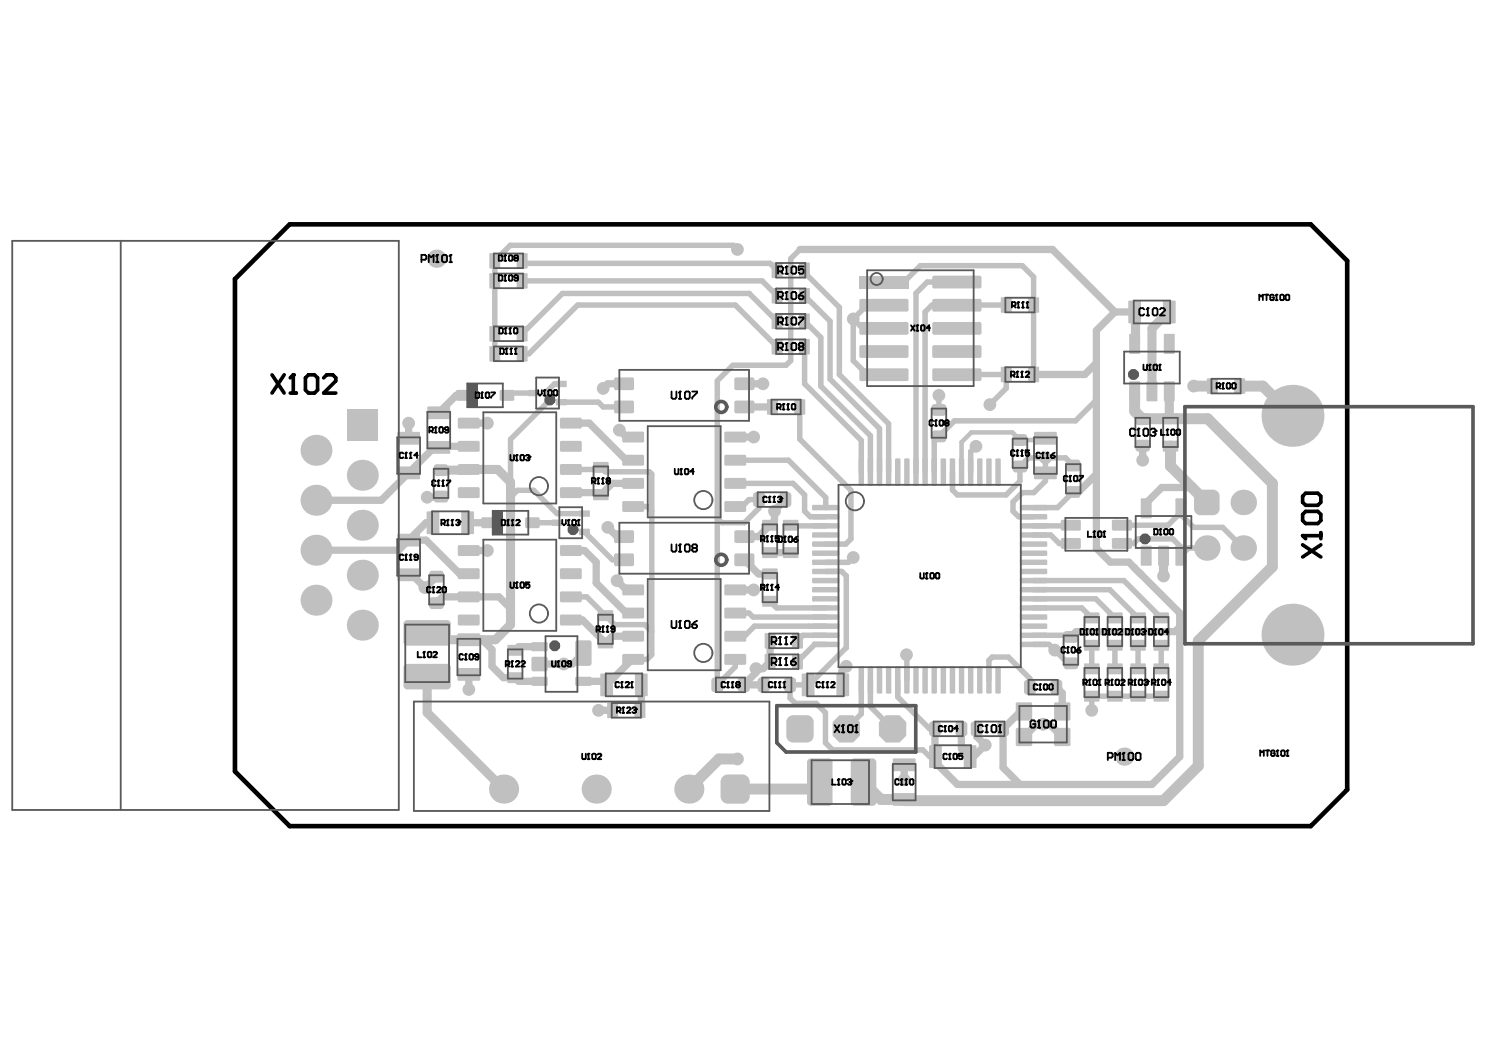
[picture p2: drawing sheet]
<svg xmlns="http://www.w3.org/2000/svg" width="420mm" height="297mm" viewBox="0 0 420 297" stroke-linecap="round" stroke-linejoin="round" font-family="sans-serif">
<path d="M81.7 63.3h288.1l10.3 10.3v149.2l-10.3 10.2h-288.1l-15.4-15.4v-138.9z" fill="none" stroke="#000" stroke-width="1.3"/>
<g fill="none" stroke="#c0c0c0" stroke-width="2.1">
<path d="M225.7 70.4h71.2l17.6 17.6M314.5 88l-5.2 5.2v61.4l3.9 4h5.3l14.3 14.3v40.5l-7.8 7.9h-54.9l-5.9-6v-1.9l-.4-.4v-7.4M314.5 88h5.9M115.3 119.4v4.2M130.7 111.5h-2l-4.9 4.9M132.2 119.4h5.3M161 119.4h5.2l10.5 10.4h1.9M176.1 108.3h-4.6l-1.3 1.3M210 114.8h7.9M210 108.3h5.2M309.3 102.4l-3.2 3.2h-14.5M132.2 125.9h-8.1l-.3 .3h-1.3l-14.9 14.9h-18.4"/>
<path d="M174.7 121.3l2 2h1.9M178.6 136.4h-5.9l-3.2 3.2-.6-.6h-7.9M207.4 123.3h5.2M309.3 133.7l-5 5.1h-1.5M322.4 125.7v4.1M336.3 137.5h-8.5l-4.4 4.4v1.5M115.3 152.4h4.9l9.5 9.4h2.5M122.2 147.5h-2l-7.8 7.7h-23.2M124.4 140.1l-.2 .2h-3.7M131.9 147.5h6M132.2 155.3h5.3M161 155.3h3.9l3.3 3.3v5.8l8.5 8.5h1.9"/>
<path d="M171.5 148.8l2.6 2.6h2M210 157.9l4 4h3.2M217.2 155.9h5.9M221.6 140.9l-3.1 3.1v2.9l-4.5 4.5h-4M115.3 162.1h1l3.6 3.7 3.2-3.1M123.1 170.1l1.8-1.7h15.9l3.2 3.2M161 174.9h3.3l6.5 6.5 1.9-1.9h5.9M174.1 163.8l2.6 2.6h1.9M207.4 166.4h5.2M320 160.1v.1M321.3 161.4h.1M322 162.1h.1"/>
<path d="M332.8 176.9l-1.3 1.3h-27.9l-1.5 1.5M132.3 190.2v4.3M136 180.5l2.8 2.7v4.8l3.2 3.2h3.3l1.1 1h5.8M152.2 182.4h-5.8l-1.1 1.1M164.6 184.2l-3.1 3.1h-9.3M178.6 186h-.3l-7.1 7.2-1-1h-5.6M180.9 193.2v6.8l-.3 .4M217.3 180.8v5.9l-2 1.9h-2v1.1l-3.5 3.5h5.6M238.8 188l-1.3 1.2v4M298 193.8l1.7 1.7v5.2M168.9 200.4h3.9M255.1 215.7v4.3"/>
<path d="M271.2 205.6v5.6l2.2 2.2M275.5 205.6v2.2l2.5 2.4-3.3 3.2h-1M288.9 200.7h-1l-4.9 4.9v10.9l4.8 4.8M288.9 207.9l3.6-3.6h3.6l3.6 3.6"/>
</g>
<g fill="none" stroke="#c0c0c0" stroke-width="1.5">
<path d="M147.3 79.2h67.7l4.2 4.2M147.3 73.6l.7 .7h69.3l1.9 1.9M208.1 70.4l-1.2-1.2h-62.9l-4.4 4.4v26.2M225.7 70.4l-2.6 2.6v28.7l-1.3 1.3h-15l-4.4 4.4v85.8l5-5.1v-2.1M227.1 77l9.7 9.7v18.9l13.9 14v13.6M249.4 79.6h5.6l4.7-4.7h28.7l3.2 3.2v27.5M270 79.6h-8.4l-3.2 3.1v50.5M219.2 97.8l-11.7-11.8h-44.5l-13.8 13.8h-1.9M219.2 90.6l-7.8-7.8h-52.7l-11.4 11.3M226.9 83.4h.1M227 90.6l4.6 4.6v13.7l14 14v10.3M227 97.8v10.5l16 15.9v9"/>
<path d="M227 83.4l7.2 7.2v16.4l13.9 13.9v12.3M240.7 90l2.7 2.6h6M240.7 90v11.7l4 4h4.7M249.4 86.1h-4.8l-3.9 3.9M283.9 86l-21 .1-1.9 1.9v45.2M150.6 110.9h-6.9l-.7 .6M158.3 108.3h-1.9l-1.9 1.9v3.3l-10.5 10.4v12.1M158.3 113.4h10.5l1.4 1.4h5.9M225.6 114.8v9.1l14.5 14.4v13.7l-1.5 1.5h-5.6M264.9 111.5v4.1M270 105.7l13.9-.1v3.9l-4.6 4.6M309.3 112.8l-5.9 5.9h-34.1l-5.7 5.7v8.8"/>
<path d="M161 132.4h7.9l.6-.6 1.3 1.3h12.4l.7 .6v51l-1.3 1.3h-4M207.4 136.4h16.3l3.3 3.2v4.6l1.6 1.6h4.4M207.4 129.8h15l10.6 10.5v2.9M275.3 125.9l-1.4 1.5v5.8M294.9 129.2v6.5l-3.2 3.3h-3.3l-2.6 2.6v2.6l1.6 1.6h4.2M302.8 131.3l-2.2-2.1h-10.4l-2.4 2.4v4.1l-4 3.9h-13.7l-1.4-1.4v-5M302.8 138.8l-4.4 4.4h-6.8M144 140.3l2-2h4.6l6.5 6.6h7.8M150.2 147.5h7M164.9 150l7.9 7.9h3.3M178.6 142.9h4l1.3 1.3M207.4 142.9h2l1.9-2h2.8v2.4l-4.1 4.2h-6.3l-1.3-1.3"/>
<path d="M223.1 148.2l.1 .1h9.8M240.7 157.3l-1.3 1.3h-6.4M291.6 150.9h4.8l2.5 2.4h3.2M302.1 148.2l-.2 .1h-10.3M316.5 153.3h3.3l1.3-1.3h9.8l2.3 2.3v2.5l2.1-2.2h5.2M333.2 143.4v1.8l3.6 3.6h8.1l5.9 5.8M333.2 144.5l-3.7 3.7h-13M161 168.4h4.5l7.9 7.8h8.5l2 2M207.4 172.9h3.9l1.1 1.2h20.6M217.2 169.6l1.9 1.9h13.9M233 161.2h4.5l1.3 1.3v20.2l-10.5 10.5h-5.4v3.7l1.5 1.5h5.9l2.6 2.6v8.5l2 2h25.5l1.9 1.9h1.6M233 179.2h-6.4l-1.6 1.6"/>
<path d="M233 176.6h-20.1l-2.9 2.9h-2.6M291.6 171.5h13.6l2.8 2.8M291.6 179.2h10.1l.4 .5M291.6 163.8h25.5l10.5 10.5M291.6 166.3h21.5l8 8M291.6 168.9h17.6l5.3 5.4M233 181.8h-3.1l-4.9 4.9M243 191.8v9.6l-4.2 4.2M245.6 191.8v7.5l6.2 6.3M253.3 191.8v4.8l9 9h1.5M255.7 184.7l.2 7.1M279 191.8v-5.5l.9-.9h4.6l6.1 6v2.4"/>
<path d="M291.6 181.8h4.3l5.4 5.3h.8M308 182v6.7M314.5 182v6.7M321.1 182v6.7M327.6 196.4h-19.6v4M327.6 182v6.7"/>
</g>
<path d="M320.1 110.4v5.6l2.3 2.3 18.3-.2 18.3 18.3v23.5l-20.9 20.9v35.3l-9.8 9.8h-72.9l-.3-.4h-6.6l-4.9-4.9M336.8 108.9h5.2M349.8 108.9h6.5l8.3 8.4M330.2 125.8v5.7l10.3 10.2M208.1 214.1h-5.3l-8.5 8.5M231.3 220.6l-2 2h-21.9" fill="none" stroke="#c0c0c0" stroke-width="3.1"/>
<path d="M320.4 88v8.7l-.3 .3M329.6 88l-4.6 4.6v17.8M329.9 110.4v7.4l.3 .3M124.4 132.6l16-.2 3.6 3.6v40.2l-4.2 4.3h-17.3l-2-2M328.3 156.8v5.7M120.5 190.9v10.1l21.6 21.6" fill="none" stroke="#c0c0c0" stroke-width="2.6"/>
<path d="M294.9 123.9l-.2 .2h-6.9l-2.2-2.1h-11.6l-2.7 2.7v8.5" fill="none" stroke="#c0c0c0" stroke-width="1.3"/>
<g fill="#c0c0c0">
<path d="M209.5 218.5v2zM209.5 218.5a2.06 2.06 0 0 1 2 2h-2z"/>
<path d="M203.3 220.5h2zM203.9 219.1l.9-.6h.5v2h-2l.1-.5z"/>
<path d="M205.3 224.6v2.1zM203.3 224.6h2v2.1a2.06 2.06 0 0 1-2-2.1z"/>
<path d="M209.5 224.6h2zM209.5 224.6h2a2.06 2.06 0 0 1-2 2.1z"/>
<path d="M227.6 201.7v2zM227.6 201.7a1.93 1.93 0 0 1 2 2h-2z"/>
<path d="M221.8 203.7h2zM222.4 202.3l1.4-.6v2h-2z"/>
<path d="M223.8 207.5v2zM221.8 207.5h2v2a1.93 1.93 0 0 1-2-2z"/>
<path d="M227.6 207.5h2zM227.6 207.5h2a1.93 1.93 0 0 1-2 2z"/>
<path d="M336.9 139.9h1.8zM337.4 138.7l1.3-.6v1.8h-1.8z"/>
<path d="M338.7 143.5v1.8zM336.9 143.5h1.8v1.8a1.8 1.8 0 0 1-1.8-1.8z"/>
<path d="M342.3 143.5h1.8zM342.3 143.5h1.8a1.8 1.8 0 0 1-1.8 1.8z"/>
<path d="M342.3 138.1v1.8zM342.3 138.1a1.8 1.8 0 0 1 1.8 1.8h-1.8z"/>
<path d="M148.1 146.4h.5zM148.4 146l.2-.1v.5h-.5z"/>
<path d="M148.6 148.5v.5zM148.1 148.5h.5v.5z"/>
<path d="M151.8 148.5h.5zM151.8 148.5h.5l-.3 .4-.2 .1z"/>
<path d="M151.8 145.9v.5zM151.8 145.9l.5 .5h-.5z"/>
<path d="M135.8 146.4h.5zM135.9 146.1l.4-.2v.5h-.5z"/>
<path d="M136.3 148.5v.5zM135.8 148.5h.5v.5z"/>
<path d="M139.5 148.5h.4zM139.5 148.5h.4l-.2 .4-.2 .1z"/>
<path d="M139.5 145.9v.5zM139.5 145.9l.4 .5h-.4z"/>
<path d="M141 110.4h.4zM141.2 110h.2v.4h-.4z"/>
<path d="M141.4 112.6v.5zM141 112.6h.4v.5z"/>
<path d="M144.6 112.6h.5zM144.6 112.6h.5l-.3 .4-.2 .1z"/>
<path d="M144.6 110v.4zM144.6 110l.5 .4h-.5z"/>
<path d="M128.6 110.4h.5zM128.8 110h.3v.4h-.5z"/>
<path d="M129.1 112.6v.5zM128.6 112.6h.5v.5z"/>
<path d="M132.3 112.6h.4zM132.3 112.6h.4l-.2 .4-.2 .1z"/>
<path d="M132.3 110v.4zM132.3 110l.4 .4h-.4z"/>
<path d="M340.5 107h.3zM340.7 106.8l.1-.1v.3h-.3z"/>
<path d="M340.8 110.8v.3zM340.5 110.8h.3v.3z"/>
<path d="M343.3 110.8h.3zM343.3 110.8h.3l-.1 .1-.2 .2z"/>
<path d="M343.3 106.7v.3zM343.3 106.7l.3 .3h-.3z"/>
<path d="M348.2 107h.3zM348.4 106.8l.1-.1v.3h-.3z"/>
<path d="M348.5 110.8v.3zM348.2 110.8h.3v.3z"/>
<path d="M351 110.8h.3zM351 110.8h.3l-.1 .3h-.2z"/>
<path d="M351 106.7v.3zM351 106.7l.3 .3h-.3z"/>
<path d="M292.9 107.5h.3zM292.9 107.5h.3l-.2 .3h-.1z"/>
<path d="M292.9 103.5v.3zM292.9 103.5l.3 .3h-.3z"/>
<path d="M290.1 103.8h.3zM290.1 103.6l.3-.1v.3h-.3z"/>
<path d="M290.4 107.5v.3zM290.1 107.5h.3v.3z"/>
<path d="M285.1 107.5h.3zM285.1 107.5h.3v.2l-.3 .1z"/>
<path d="M285.1 103.5v.3zM285.1 103.5l.3 .3h-.3z"/>
<path d="M282.4 103.8h.3zM282.4 103.6l.3-.1v.3h-.3z"/>
<path d="M282.7 107.5v.3zM282.4 107.5h.3v.3z"/>
<path d="M292.9 87.9h.3zM292.9 87.9h.3l-.2 .3h-.1z"/>
<path d="M292.9 83.9v.3zM292.9 83.9l.3 .3h-.3z"/>
<path d="M290.1 84.2h.3zM290.1 84l.3-.1v.3h-.3z"/>
<path d="M290.4 87.9v.3zM290.1 87.9h.3v.3z"/>
<path d="M285.1 87.9h.3zM285.1 87.9h.3v.2l-.3 .1z"/>
<path d="M285.1 83.9v.3zM285.1 83.9l.3 .3h-.3z"/>
<path d="M282.4 84.2h.3zM282.4 84l.3-.1v.3h-.3z"/>
<path d="M282.7 87.9v.3zM282.4 87.9h.3v.3z"/>
<path d="M178.3 109.5h.6zM178.3 109.5h.6l-.3 .5-.3 .1z"/>
<path d="M178.3 106.5v.5zM178.3 106.5l.6 .5h-.6z"/>
<path d="M173.2 107h.6zM173.3 106.7l.5-.2v.5h-.6z"/>
<path d="M173.8 109.5v.6zM173.2 109.5h.6v.6z"/>
<path d="M178.3 116.1h.6zM178.3 116.1h.6l-.3 .4-.3 .1z"/>
<path d="M178.3 113v.5zM178.3 113l.6 .5h-.6z"/>
<path d="M173.2 113.5h.6zM173.5 113.1l.3-.1v.5h-.6z"/>
<path d="M173.8 116.1v.5zM173.2 116.1h.6v.5z"/>
<path d="M212.3 109.5h.5zM212.3 109.5h.5l-.2 .5-.3 .1z"/>
<path d="M212.3 106.5v.5zM212.3 106.5l.5 .5h-.5z"/>
<path d="M207.2 107h.5zM207.3 106.7l.4-.2v.5h-.5z"/>
<path d="M207.7 109.5v.6zM207.2 109.5h.5v.6z"/>
<path d="M212.3 116.1h.5zM212.3 116.1h.5l-.2 .4-.3 .1z"/>
<path d="M212.3 113v.5zM212.3 113l.5 .5h-.5z"/>
<path d="M207.2 113.5h.5zM207.3 113.3l.4-.3v.5h-.5z"/>
<path d="M207.7 116.1v.5zM207.2 116.1h.5v.5z"/>
<path d="M212.3 159.2h.5zM212.3 159.2h.5v.2l-.5 .3z"/>
<path d="M212.3 156.1v.6zM212.3 156.1l.5 .6h-.5z"/>
<path d="M207.2 156.7h.5zM207.3 156.4l.4-.3v.6h-.5z"/>
<path d="M207.7 159.2v.5zM207.2 159.2h.5v.5z"/>
<path d="M212.3 152.6h.5zM212.3 152.6h.5l-.2 .5-.3 .1z"/>
<path d="M212.3 149.6v.5zM212.3 149.6l.5 .5h-.5z"/>
<path d="M207.2 150.1h.5zM207.4 149.7l.3-.1v.5h-.5z"/>
<path d="M207.7 152.6v.6zM207.2 152.6h.5v.6z"/>
<path d="M178.3 159.2h.6zM178.3 159.2h.6l-.1 .2-.5 .3z"/>
<path d="M178.3 156.1v.6zM178.3 156.1l.6 .6h-.6z"/>
<path d="M173.2 156.7h.6zM173.3 156.4l.5-.3v.6h-.6z"/>
<path d="M173.8 159.2v.5zM173.2 159.2h.6v.5z"/>
<path d="M178.3 152.6h.6zM178.3 152.6h.6l-.3 .5-.3 .1z"/>
<path d="M178.3 149.6v.5zM178.3 149.6l.6 .5h-.6z"/>
<path d="M173.2 150.1h.6zM173.5 149.7l.3-.1v.5h-.6z"/>
<path d="M173.8 152.6v.6zM173.2 152.6h.6v.6z"/>
<path d="M181.3 124.4h.4zM181.3 124.4h.4v.2l-.4 .2z"/>
<path d="M181.3 121.7v.5zM181.3 121.7l.4 .5h-.4z"/>
<path d="M175.5 122.2h.5zM175.6 122l.4-.3v.5h-.5z"/>
<path d="M176 124.4v.4zM175.5 124.4h.5v.4z"/>
<path d="M181.3 130.9h.4zM181.3 130.9h.4v.2l-.4 .3z"/>
<path d="M181.3 128.3v.4zM181.3 128.3l.4 .4h-.4z"/>
<path d="M175.5 128.7h.5zM175.8 128.3h.2v.4h-.5z"/>
<path d="M176 130.9v.5zM175.5 130.9h.5v.5z"/>
<path d="M181.3 137.4h.4zM181.3 137.4h.4v.3l-.4 .2z"/>
<path d="M181.3 134.8v.5zM181.3 134.8l.4 .5h-.4z"/>
<path d="M175.5 135.3h.5zM175.6 135l.4-.2v.5h-.5z"/>
<path d="M176 137.4v.5zM175.5 137.4h.5v.5z"/>
<path d="M181.3 144h.4zM181.3 144h.4v.2l-.4 .2z"/>
<path d="M181.3 141.3v.5zM181.3 141.3l.4 .5h-.4z"/>
<path d="M175.5 141.8h.5zM175.6 141.6l.4-.3v.5h-.5z"/>
<path d="M176 144v.4zM175.5 144h.5v.4z"/>
<path d="M210.1 124.4h.4zM210.1 124.4h.4l-.2 .4h-.2z"/>
<path d="M210.1 121.7v.5zM210.1 121.7l.4 .5h-.4z"/>
<path d="M204.3 122.2h.5zM204.4 122l.4-.3v.5h-.5z"/>
<path d="M204.8 124.4v.4zM204.3 124.4h.5v.4z"/>
<path d="M210.1 130.9h.4zM210.1 130.9h.4l-.2 .4-.2 .1z"/>
<path d="M210.1 128.3v.4zM210.1 128.3l.4 .4h-.4z"/>
<path d="M204.3 128.7h.5zM204.6 128.3h.2v.4h-.5z"/>
<path d="M204.8 130.9v.5zM204.3 130.9h.5v.5z"/>
<path d="M210.1 137.4h.4zM210.1 137.4h.4l-.2 .4-.2 .1z"/>
<path d="M210.1 134.8v.5zM210.1 134.8l.4 .5h-.4z"/>
<path d="M204.3 135.3h.5zM204.4 135l.4-.2v.5h-.5z"/>
<path d="M204.8 137.4v.5zM204.3 137.4h.5v.5z"/>
<path d="M210.1 144h.4zM210.1 144h.4l-.2 .4h-.2z"/>
<path d="M210.1 141.3v.5zM210.1 141.3l.4 .5h-.4z"/>
<path d="M204.3 141.8h.5zM204.4 141.6l.4-.3v.5h-.5z"/>
<path d="M204.8 144v.4zM204.3 144h.5v.4z"/>
<path d="M163.7 140h.4zM163.7 140h.4v.3l-.4 .2z"/>
<path d="M163.7 137.4v.5zM163.7 137.4l.4 .5h-.4z"/>
<path d="M158 137.9h.4zM158.2 137.5l.2-.1v.5h-.4z"/>
<path d="M158.4 140v.5zM158 140h.4v.5z"/>
<path d="M163.7 133.5h.4zM163.7 133.5h.4v.2l-.4 .3z"/>
<path d="M163.7 130.9v.5zM163.7 130.9l.4 .5h-.4z"/>
<path d="M158 131.4h.4zM158 131.1l.4-.2v.5h-.4z"/>
<path d="M158.4 133.5v.5zM158 133.5h.4v.5z"/>
<path d="M163.7 127h.4zM163.7 127h.4v.2l-.4 .2z"/>
<path d="M163.7 124.4v.4zM163.7 124.4l.4 .4h-.4z"/>
<path d="M158 124.8h.4zM158 124.6l.4-.2v.4h-.4z"/>
<path d="M158.4 127v.4zM158 127h.4v.4z"/>
<path d="M163.7 120.4h.4zM163.7 120.4h.4v.3l-.4 .2z"/>
<path d="M163.7 117.8v.5zM163.7 117.8l.4 .5h-.4z"/>
<path d="M158 118.3h.4zM158 118.1l.4-.3v.5h-.4z"/>
<path d="M158.4 120.4v.5zM158 120.4h.4v.5z"/>
<path d="M134.9 140h.4zM134.9 140h.4v.3l-.4 .2z"/>
<path d="M134.9 137.4v.5zM134.9 137.4l.4 .5h-.4z"/>
<path d="M129.2 137.9h.4zM129.4 137.5l.2-.1v.5h-.4z"/>
<path d="M129.6 140v.5zM129.2 140h.4v.5z"/>
<path d="M134.9 133.5h.4zM134.9 133.5h.4l-.2 .4-.2 .1z"/>
<path d="M134.9 130.9v.5zM134.9 130.9l.4 .5h-.4z"/>
<path d="M129.2 131.4h.4zM129.2 131.1l.4-.2v.5h-.4z"/>
<path d="M129.6 133.5v.5zM129.2 133.5h.4v.5z"/>
<path d="M134.9 127h.4zM134.9 127h.4l-.2 .4h-.2z"/>
<path d="M134.9 124.4v.4zM134.9 124.4l.4 .4h-.4z"/>
<path d="M129.2 124.8h.4zM129.2 124.6l.4-.2v.4h-.4z"/>
<path d="M129.6 127v.4zM129.2 127h.4v.4z"/>
<path d="M134.9 120.4h.4zM134.9 120.4h.4l-.2 .4-.2 .1z"/>
<path d="M134.9 117.8v.5zM134.9 117.8l.4 .5h-.4z"/>
<path d="M129.2 118.3h.4zM129.2 118.1l.4-.3v.5h-.4z"/>
<path d="M129.6 120.4v.5zM129.2 120.4h.4v.5z"/>
<path d="M134.9 156.4h.4zM134.9 156.4h.4v.2l-.4 .2z"/>
<path d="M134.9 153.8v.4zM134.9 153.8l.4 .4h-.4z"/>
<path d="M129.2 154.2h.4zM129.4 153.8h.2v.4h-.4z"/>
<path d="M129.6 156.4v.4zM129.2 156.4h.4v.4z"/>
<path d="M134.9 162.9h.4zM134.9 162.9h.4l-.2 .4-.2 .1z"/>
<path d="M134.9 160.3v.5zM134.9 160.3l.4 .5h-.4z"/>
<path d="M129.2 160.8h.4zM129.2 160.5l.4-.2v.5h-.4z"/>
<path d="M129.6 162.9v.5zM129.2 162.9h.4v.5z"/>
<path d="M134.9 169.4h.4zM134.9 169.4h.4l-.2 .4-.2 .1z"/>
<path d="M134.9 166.8v.5zM134.9 166.8l.4 .5h-.4z"/>
<path d="M129.2 167.3h.4zM129.2 167.1l.4-.3v.5h-.4z"/>
<path d="M129.6 169.4v.5zM129.2 169.4h.4v.5z"/>
<path d="M134.9 176h.4zM134.9 176h.4l-.2 .4h-.2z"/>
<path d="M134.9 173.4v.4zM134.9 173.4l.4 .4h-.4z"/>
<path d="M129.2 173.8h.4zM129.4 173.4h.2v.4h-.4z"/>
<path d="M129.6 176v.4zM129.2 176h.4v.4z"/>
<path d="M163.7 156.4h.4zM163.7 156.4h.4v.2l-.4 .2z"/>
<path d="M163.7 153.8v.4zM163.7 153.8l.4 .4h-.4z"/>
<path d="M158 154.2h.4zM158.2 153.8h.2v.4h-.4z"/>
<path d="M158.4 156.4v.4zM158 156.4h.4v.4z"/>
<path d="M163.7 162.9h.4zM163.7 162.9h.4v.2l-.4 .3z"/>
<path d="M163.7 160.3v.5zM163.7 160.3l.4 .5h-.4z"/>
<path d="M158 160.8h.4zM158 160.5l.4-.2v.5h-.4z"/>
<path d="M158.4 162.9v.5zM158 162.9h.4v.5z"/>
<path d="M163.7 169.4h.4zM163.7 169.4h.4v.3l-.4 .2z"/>
<path d="M163.7 166.8v.5zM163.7 166.8l.4 .5h-.4z"/>
<path d="M158 167.3h.4zM158 167.1l.4-.3v.5h-.4z"/>
<path d="M158.4 169.4v.5zM158 169.4h.4v.5z"/>
<path d="M163.7 176h.4zM163.7 176h.4v.2l-.4 .2z"/>
<path d="M163.7 173.4v.4zM163.7 173.4l.4 .4h-.4z"/>
<path d="M158 173.8h.4zM158.2 173.4h.2v.4h-.4z"/>
<path d="M158.4 176v.4zM158 176h.4v.4z"/>
<path d="M210.1 187.1h.4zM210.1 187.1h.4l-.2 .4h-.2z"/>
<path d="M210.1 184.5v.4zM210.1 184.5l.4 .4h-.4z"/>
<path d="M204.3 184.9h.5zM204.6 184.5h.2v.4h-.5z"/>
<path d="M204.8 187.1v.4zM204.3 187.1h.5v.4z"/>
<path d="M210.1 180.6h.4zM210.1 180.6h.4l-.2 .4h-.2z"/>
<path d="M210.1 177.9v.5zM210.1 177.9l.4 .5h-.4z"/>
<path d="M204.3 178.4h.5zM204.4 178.2l.4-.3v.5h-.5z"/>
<path d="M204.8 180.6v.4zM204.3 180.6h.5v.4z"/>
<path d="M210.1 174h.4zM210.1 174h.4l-.2 .4-.2 .1z"/>
<path d="M210.1 171.4v.5zM210.1 171.4l.4 .5h-.4z"/>
<path d="M204.3 171.9h.5zM204.6 171.5l.2-.1v.5h-.5z"/>
<path d="M204.8 174v.5zM204.3 174h.5v.5z"/>
<path d="M210.1 167.5h.4zM210.1 167.5h.4l-.2 .4h-.2z"/>
<path d="M210.1 164.9v.4zM210.1 164.9l.4 .4h-.4z"/>
<path d="M204.3 165.3h.5zM204.4 165.1l.4-.2v.4h-.5z"/>
<path d="M204.8 167.5v.4zM204.3 167.5h.5v.4z"/>
<path d="M181.3 187.1h.4zM181.3 187.1h.4v.2l-.4 .2z"/>
<path d="M181.3 184.5v.4zM181.3 184.5l.4 .4h-.4z"/>
<path d="M175.5 184.9h.5zM175.6 184.7l.4-.2v.4h-.5z"/>
<path d="M176 187.1v.4zM175.5 187.1h.5v.4z"/>
<path d="M181.3 180.6h.4zM181.3 180.6h.4v.2l-.4 .2z"/>
<path d="M181.3 177.9v.5zM181.3 177.9l.4 .5h-.4z"/>
<path d="M175.5 178.4h.5zM175.6 178.2l.4-.3v.5h-.5z"/>
<path d="M176 180.6v.4zM175.5 180.6h.5v.4z"/>
<path d="M181.3 174h.4zM181.3 174h.4v.3l-.4 .2z"/>
<path d="M181.3 171.4v.5zM181.3 171.4l.4 .5h-.4z"/>
<path d="M175.5 171.9h.5zM175.6 171.6l.4-.2v.5h-.5z"/>
<path d="M176 174v.5zM175.5 174h.5v.5z"/>
<path d="M181.3 167.5h.4zM181.3 167.5h.4v.2l-.4 .2z"/>
<path d="M181.3 164.9v.4zM181.3 164.9l.4 .4h-.4z"/>
<path d="M175.5 165.3h.5zM175.6 165.1l.4-.2v.4h-.5z"/>
<path d="M176 167.5v.4zM175.5 167.5h.5v.4z"/>
<path d="M162.3 181.3h.7zM162.5 180.8l.5-.2v.7h-.7z"/>
<path d="M163 187.1v.7zM162.3 187.1h.7v.7l-.5-.2z"/>
<path d="M166.2 187.1h.7zM166.2 187.1h.7l-.1 .3-.6 .4z"/>
<path d="M166.2 180.6v.7zM166.2 180.6l.5 .2 .2 .5h-.7z"/>
<path d="M162.3 191.3h.4zM162.3 191.1l.4-.2v.4h-.4z"/>
<path d="M162.7 193.1v.4zM162.3 193.1h.4v.4z"/>
<path d="M166.5 193.1h.4zM166.5 193.1h.4l-.2 .3-.2 .1z"/>
<path d="M166.5 190.9v.4zM166.5 190.9l.4 .4h-.4z"/>
<path d="M149.9 191.3h.4zM150 191.1l.3-.2v.4h-.4z"/>
<path d="M150.3 193.1v.4zM149.9 193.1h.4v.4z"/>
<path d="M154.2 193.1h.3zM154.2 193.1h.3l-.1 .3-.2 .1z"/>
<path d="M154.2 190.9v.4zM154.2 190.9l.3 .4h-.3z"/>
<path d="M149.9 185.9h.6zM150.1 185.4l.4-.1v.6h-.6z"/>
<path d="M150.5 188.8v.6zM149.9 188.8h.6v.6l-.4-.2z"/>
<path d="M153.9 188.8h.6zM153.9 188.8h.6v.2l-.6 .4z"/>
<path d="M153.9 185.3v.6zM153.9 185.3l.5 .1 .1 .5h-.6z"/>
<path d="M149.9 181.5h.4zM150 181.3l.3-.2v.4h-.4z"/>
<path d="M150.3 183.3v.4zM149.9 183.3h.4v.4z"/>
<path d="M154.2 183.3h.3zM154.2 183.3h.3v.2l-.3 .2z"/>
<path d="M154.2 181.1v.4zM154.2 181.1l.3 .4h-.3z"/>
<path d="M147.2 181.9v.3zM147.2 181.9l.3 .3h-.3z"/>
<path d="M143.2 182.2h.3zM143.3 182l.2-.1v.3h-.3z"/>
<path d="M143.5 184.7v.3zM143.2 184.7h.3v.3z"/>
<path d="M147.2 184.7h.3zM147.2 184.7h.3l-.1 .3h-.2z"/>
<path d="M147.2 189.6v.3zM147.2 189.6l.3 .3h-.3z"/>
<path d="M143.2 189.9h.3zM143.3 189.7l.2-.1v.3h-.3z"/>
<path d="M143.5 192.4v.3zM143.2 192.4h.3v.3z"/>
<path d="M147.2 192.4h.3zM147.2 192.4h.3l-.1 .3h-.2z"/>
<path d="M172.6 196h.4zM172.6 196h.4l-.2 .4h-.2z"/>
<path d="M172.6 190v.3zM172.6 190l.4 .3h-.4z"/>
<path d="M169.4 190.3h.3zM169.5 190h.2v.3h-.3z"/>
<path d="M169.7 196v.4zM169.4 196h.3v.4z"/>
<path d="M182.4 196h.3zM182.4 196h.3v.2l-.3 .2z"/>
<path d="M182.4 190v.3zM182.4 190l.3 .3h-.3z"/>
<path d="M179.1 190.3h.4zM179.2 190.2l.3-.2v.3h-.4z"/>
<path d="M179.5 196v.4zM179.1 196h.4v.4z"/>
<path d="M181.8 202.3h.3zM181.8 202.3h.3v.1l-.3 .2z"/>
<path d="M181.8 198.2v.3zM181.8 198.2l.3 .3h-.3z"/>
<path d="M179 198.5h.3zM179.2 198.2h.1v.3h-.3z"/>
<path d="M179.3 202.3v.3zM179 202.3h.3v.3z"/>
<path d="M174.1 202.3h.3zM174.1 202.3h.3l-.1 .1-.2 .2z"/>
<path d="M174.1 198.2v.3zM174.1 198.2l.3 .3h-.3z"/>
<path d="M171.3 198.5h.3zM171.5 198.2h.1v.3h-.3z"/>
<path d="M171.6 202.3v.3zM171.3 202.3h.3v.3z"/>
<path d="M151.9 111.5h.3zM151.9 111.5h.3l-.2 .2z"/>
<path d="M151.9 110v.2zM151.9 110l.3 .2h-.3z"/>
<path d="M149.1 110.2h.3zM149.2 110l.2 .2h-.3z"/>
<path d="M149.4 111.5v.3zM149.1 111.5h.3v.3z"/>
<path d="M159.6 108.9h.3zM159.6 108.9l.3 .2-.3 .1z"/>
<path d="M159.6 107.4v.3zM159.6 107.4l.3 .3h-.3z"/>
<path d="M156.8 107.7h.3zM156.8 107.5l.3-.1v.3z"/>
<path d="M157.1 108.9v.3zM156.8 108.9h.3v.3z"/>
<path d="M159.6 114.1h.3zM159.6 114.1l.3 .1-.3 .1z"/>
<path d="M159.6 112.5v.3zM159.6 112.5l.3 .3h-.3z"/>
<path d="M156.8 112.8h.3zM156.9 112.6l.2 .2h-.3z"/>
<path d="M157.1 114.1v.2zM156.8 114.1h.3v.2z"/>
<path d="M172.7 172.1v.3zM172.7 172.1l.3 .3h-.3z"/>
<path d="M168.6 172.4h.3zM168.8 172.2l.1-.1v.3h-.3z"/>
<path d="M168.9 174.9v.3zM168.6 174.9h.3v.3z"/>
<path d="M172.7 174.9h.3zM172.7 174.9h.3l-.1 .3h-.2z"/>
<path d="M172.7 179.8v.3zM172.7 179.8l.3 .3h-.3z"/>
<path d="M168.6 180.1h.3zM168.8 179.9l.1-.1v.3h-.3z"/>
<path d="M168.9 182.6v.3zM168.6 182.6h.3v.3z"/>
<path d="M172.7 182.6h.3zM172.7 182.6h.3v.2l-.3 .1z"/>
<path d="M171.4 130.3v.3zM171.4 130.3l.3 .3h-.3z"/>
<path d="M167.3 130.6h.3zM167.4 130.5l.2-.2v.3h-.3z"/>
<path d="M167.6 133.1v.3zM167.3 133.1h.3v.3z"/>
<path d="M171.4 133.1h.3zM171.4 133.1h.3v.1l-.3 .2z"/>
<path d="M171.4 138v.3zM171.4 138l.3 .3h-.3z"/>
<path d="M167.3 138.3h.3zM167.4 138.2l.2-.2v.3h-.3z"/>
<path d="M167.6 140.8v.3zM167.3 140.8h.3v.3z"/>
<path d="M171.4 140.8h.3zM171.4 140.8h.3v.1l-.3 .2z"/>
<path d="M158.4 148.1h.3zM158.4 148.1l.3 .1-.3 .2z"/>
<path d="M158.4 146.6v.2zM158.4 146.6l.3 .2h-.3z"/>
<path d="M155.6 146.8h.3zM155.7 146.7l.2-.1v.2z"/>
<path d="M155.9 148.1v.3zM155.6 148.1h.3v.3z"/>
<path d="M166.2 145.5h.2zM166.2 145.5l.2 .2-.2 .1z"/>
<path d="M166.2 144v.3zM166.2 144l.2 .3h-.2z"/>
<path d="M163.3 144.3h.3zM163.5 144l.1 .3h-.3z"/>
<path d="M163.6 145.5v.3zM163.3 145.5h.3v.3z"/>
<path d="M166.2 150.7h.2zM166.2 150.7l.2 .1-.2 .1z"/>
<path d="M166.2 149.1v.3zM166.2 149.1l.2 .3h-.2z"/>
<path d="M163.3 149.4h.3zM163.5 149.2l.1 .2h-.3z"/>
<path d="M163.6 150.7v.2zM163.3 150.7h.3v.2z"/>
<path d="M215.3 170.8v.4zM215 170.8h.3v.4z"/>
<path d="M219.1 170.8h.3zM219.1 170.8h.3l-.2 .3-.1 .1z"/>
<path d="M219.1 168.1v.3zM219.1 168.1l.3 .3h-.3z"/>
<path d="M215 168.4h.3zM215.2 168.1h.1v.3h-.3z"/>
<path d="M215.3 163.1v.3zM215 163.1h.3v.3z"/>
<path d="M219.1 163.1h.3zM219.1 163.1h.3l-.2 .3h-.1z"/>
<path d="M219.1 160.3v.4zM219.1 160.4l.3 .3h-.3z"/>
<path d="M215 160.7h.3zM215.2 160.4h.1v.3h-.3z"/>
<path d="M226.9 116.7h.3zM226.9 116.7h.3l-.2 .2-.1 .1z"/>
<path d="M226.9 112.6v.3zM226.9 112.6l.3 .3h-.3z"/>
<path d="M224.1 112.9h.3zM224.2 112.6h.2v.3h-.3z"/>
<path d="M224.4 116.7v.3zM224.1 116.7h.3v.3z"/>
<path d="M219.2 116.7h.3zM219.2 116.7h.3l-.2 .2-.1 .1z"/>
<path d="M219.2 112.6v.3zM219.2 112.6l.3 .3h-.3z"/>
<path d="M216.4 112.9h.3zM216.4 112.8l.3-.2v.3h-.3z"/>
<path d="M216.7 116.7v.3zM216.4 116.7h.3v.3z"/>
<path d="M279.4 187.9v.4zM279.4 187.9l.4 .4h-.4z"/>
<path d="M278.2 188.3h.4zM278.4 188l.2-.1v.4h-.4z"/>
<path d="M278.6 195.3v.4zM278.2 195.3h.4v.4z"/>
<path d="M279.4 195.3h.4zM279.4 195.3h.4l-.1 .2-.3 .2z"/>
<path d="M282 187.9v.4zM282 187.9l.3 .4h-.3z"/>
<path d="M280.8 188.3h.4zM281 188l.2-.1v.4h-.4z"/>
<path d="M281.2 195.3v.4zM280.8 195.3h.4v.4z"/>
<path d="M282 195.3h.3zM282 195.3h.3v.2l-.3 .2z"/>
<path d="M287.7 155.7h.4zM287.9 155.3h.2v.4h-.4z"/>
<path d="M288.1 156.4v.4zM287.7 156.4h.4v.4z"/>
<path d="M295.1 156.4h.4zM295.1 156.4h.4l-.1 .2-.3 .2z"/>
<path d="M295.1 155.3v.4zM295.1 155.3l.4 .4h-.4z"/>
<path d="M287.7 153.1h.4zM287.8 152.9l.3-.2v.4h-.4z"/>
<path d="M288.1 153.9v.4zM287.7 153.9h.4v.4z"/>
<path d="M295.1 153.9h.4zM295.1 153.9h.4l-.2 .3-.2 .1z"/>
<path d="M295.1 152.7v.4zM295.1 152.7l.4 .4h-.4z"/>
<path d="M287.7 150.5h.4zM287.9 150.2l.2-.1v.4h-.4z"/>
<path d="M288.1 151.3v.4zM287.7 151.3h.4v.4z"/>
<path d="M295.1 151.3h.4zM295.1 151.3h.4l-.1 .2-.3 .2z"/>
<path d="M295.1 150.1v.4zM295.1 150.1l.4 .4h-.4z"/>
<path d="M287.7 148h.4zM287.9 147.6h.2v.4h-.4z"/>
<path d="M288.1 148.7v.4zM287.7 148.7h.4v.4z"/>
<path d="M295.1 148.7h.4zM295.1 148.7h.4l-.1 .2-.3 .2z"/>
<path d="M295.1 147.6v.4zM295.1 147.6l.4 .4h-.4z"/>
<path d="M251.1 187.9v.4zM251.1 187.9l.4 .4h-.4z"/>
<path d="M249.9 188.3h.4zM250.1 188l.2-.1v.4h-.4z"/>
<path d="M250.3 195.3v.4zM249.9 195.3h.4v.4z"/>
<path d="M251.1 195.3h.4zM251.1 195.3h.4l-.2 .3-.2 .1z"/>
<path d="M243.4 187.9v.4zM243.4 187.9l.4 .4h-.4z"/>
<path d="M242.2 188.3h.4zM242.4 188l.2-.1v.4h-.4z"/>
<path d="M242.6 195.3v.4zM242.2 195.3h.4v.4z"/>
<path d="M243.4 195.3h.4zM243.4 195.3h.4l-.2 .3-.2 .1z"/>
<path d="M245.9 187.9v.4zM245.9 187.9l.4 .4h-.4z"/>
<path d="M244.8 188.3h.4zM245 188l.2-.1v.4h-.4z"/>
<path d="M245.2 195.3v.4zM244.8 195.3h.4v.4z"/>
<path d="M245.9 195.3h.4zM245.9 195.3h.4l-.2 .3-.2 .1z"/>
<path d="M248.5 187.9v.4zM248.5 187.9l.4 .4h-.4z"/>
<path d="M247.4 188.3h.3zM247.6 188l.1-.1v.4h-.3z"/>
<path d="M247.7 195.3v.4zM247.4 195.3h.3v.4z"/>
<path d="M248.5 195.3h.4zM248.5 195.3h.4v.2l-.4 .2z"/>
<path d="M258.8 187.9v.4zM258.8 187.9l.4 .4h-.4z"/>
<path d="M257.7 188.3h.3zM257.8 188l.2-.1v.4h-.3z"/>
<path d="M258 195.3v.4zM257.7 195.3h.3v.4z"/>
<path d="M258.8 195.3h.4zM258.8 195.3h.4l-.1 .2-.3 .2z"/>
<path d="M229.1 142.8h.4zM229.3 142.5l.2-.1v.4h-.4z"/>
<path d="M229.5 143.6v.4zM229.1 143.6h.4v.4z"/>
<path d="M236.4 143.6h.4zM236.4 143.6h.4l-.2 .3-.2 .1z"/>
<path d="M236.4 142.4v.4zM236.4 142.4l.4 .4h-.4z"/>
<path d="M229.1 145.4h.4zM229.3 145h.2v.4h-.4z"/>
<path d="M229.5 146.2v.3zM229.1 146.2h.4v.3z"/>
<path d="M236.4 146.2h.4zM236.4 146.2h.4l-.2 .3h-.2z"/>
<path d="M236.4 145v.4zM236.4 145l.4 .4h-.4z"/>
<path d="M229.1 148h.4zM229.3 147.6h.2v.4h-.4z"/>
<path d="M229.5 148.7v.4zM229.1 148.7h.4v.4z"/>
<path d="M236.4 148.7h.4zM236.4 148.7h.4l-.2 .4h-.2z"/>
<path d="M236.4 147.6v.4zM236.4 147.6l.4 .4h-.4z"/>
<path d="M229.1 150.5h.4zM229.3 150.2l.2-.1v.4h-.4z"/>
<path d="M229.5 151.3v.4zM229.1 151.3h.4v.4z"/>
<path d="M236.4 151.3h.4zM236.4 151.3h.4l-.2 .3-.2 .1z"/>
<path d="M236.4 150.1v.4zM236.4 150.1l.4 .4h-.4z"/>
<path d="M229.1 153.1h.4zM229.3 152.8l.2-.1v.4h-.4z"/>
<path d="M229.5 153.9v.4zM229.1 153.9h.4v.4z"/>
<path d="M236.4 153.9h.4zM236.4 153.9h.4l-.2 .3-.2 .1z"/>
<path d="M236.4 152.7v.4zM236.4 152.7l.4 .4h-.4z"/>
<path d="M229.1 155.7h.4zM229.3 155.3h.2v.4h-.4z"/>
<path d="M229.5 156.4v.4zM229.1 156.4h.4v.4z"/>
<path d="M236.4 156.4h.4zM236.4 156.4h.4l-.2 .4h-.2z"/>
<path d="M236.4 155.3v.4zM236.4 155.3l.4 .4h-.4z"/>
<path d="M229.1 158.2h.4zM229.3 157.9h.2v.3h-.4z"/>
<path d="M229.5 159v.4zM229.1 159h.4v.4z"/>
<path d="M236.4 159h.4zM236.4 159h.4l-.2 .3-.2 .1z"/>
<path d="M236.4 157.9v.3zM236.4 157.9l.4 .3h-.4z"/>
<path d="M229.1 160.8h.4zM229.3 160.5l.2-.1v.4h-.4z"/>
<path d="M229.5 161.6v.4zM229.1 161.6h.4v.4z"/>
<path d="M236.4 161.6h.4zM236.4 161.6h.4l-.2 .3-.2 .1z"/>
<path d="M236.4 160.4v.4zM236.4 160.4l.4 .4h-.4z"/>
<path d="M229.1 163.4h.4zM229.3 163.1l.2-.1v.4h-.4z"/>
<path d="M229.5 164.2v.3zM229.1 164.2h.4v.3z"/>
<path d="M236.4 164.2h.4zM236.4 164.2h.4l-.2 .3h-.2z"/>
<path d="M236.4 163v.4zM236.4 163l.4 .4h-.4z"/>
<path d="M229.1 166h.4zM229.3 165.6h.2v.4h-.4z"/>
<path d="M229.5 166.7v.4zM229.1 166.7h.4v.4z"/>
<path d="M236.4 166.7h.4zM236.4 166.7h.4l-.2 .4h-.2z"/>
<path d="M236.4 165.6v.4zM236.4 165.6l.4 .4h-.4z"/>
<path d="M229.1 168.5h.4zM229.3 168.2l.2-.1v.4h-.4z"/>
<path d="M229.5 169.3v.4zM229.1 169.3h.4v.4z"/>
<path d="M236.4 169.3h.4zM236.4 169.3h.4l-.2 .3-.2 .1z"/>
<path d="M236.4 168.1v.4zM236.4 168.1l.4 .4h-.4z"/>
<path d="M229.1 171.1h.4zM229.3 170.8l.2-.1v.4h-.4z"/>
<path d="M229.5 171.9v.4zM229.1 171.9h.4v.4z"/>
<path d="M236.4 171.9h.4zM236.4 171.9h.4l-.2 .3-.2 .1z"/>
<path d="M236.4 170.7v.4zM236.4 170.7l.4 .4h-.4z"/>
<path d="M229.1 173.7h.4zM229.3 173.3h.2v.4h-.4z"/>
<path d="M229.5 174.4v.4zM229.1 174.4h.4v.4z"/>
<path d="M236.4 174.4h.4zM236.4 174.4h.4l-.2 .4h-.2z"/>
<path d="M236.4 173.3v.4zM236.4 173.3l.4 .4h-.4z"/>
<path d="M229.1 176.2h.4zM229.3 175.9h.2v.3h-.4z"/>
<path d="M229.5 177v.4zM229.1 177h.4v.4z"/>
<path d="M236.4 177h.4zM236.4 177h.4l-.2 .3-.2 .1z"/>
<path d="M236.4 175.9v.3zM236.4 175.9l.4 .3h-.4z"/>
<path d="M229.1 178.8h.4zM229.2 178.6l.3-.2v.4h-.4z"/>
<path d="M229.5 179.6v.4zM229.1 179.6h.4v.4z"/>
<path d="M236.4 179.6h.4zM236.4 179.6h.4l-.2 .3-.2 .1z"/>
<path d="M236.4 178.4v.4zM236.4 178.4l.4 .4h-.4z"/>
<path d="M229.1 181.4h.4zM229.3 181.1l.2-.1v.4h-.4z"/>
<path d="M229.5 182.2v.3zM229.1 182.2h.4v.3z"/>
<path d="M236.4 182.2h.4zM236.4 182.2h.4l-.2 .3h-.2z"/>
<path d="M236.4 181v.4zM236.4 181l.4 .4h-.4z"/>
<path d="M253.7 187.9v.4zM253.7 187.9l.4 .4h-.4z"/>
<path d="M252.5 188.3h.4zM252.6 188.1l.3-.2v.4h-.4z"/>
<path d="M252.9 195.3v.4zM252.5 195.3h.4v.4z"/>
<path d="M253.7 195.3h.4zM253.7 195.3h.4l-.1 .2-.3 .2z"/>
<path d="M256.2 187.9v.4zM256.2 187.9l.4 .4h-.4z"/>
<path d="M255.1 188.3h.4zM255.3 188l.2-.1v.4h-.4z"/>
<path d="M255.5 195.3v.4zM255.1 195.3h.4v.4z"/>
<path d="M256.2 195.3h.4zM256.2 195.3h.4l-.2 .3-.2 .1z"/>
<path d="M261.4 187.9v.4zM261.4 187.9l.4 .4h-.4z"/>
<path d="M260.2 188.3h.4zM260.4 188l.2-.1v.4h-.4z"/>
<path d="M260.6 195.3v.4zM260.2 195.3h.4v.4z"/>
<path d="M261.4 195.3h.4zM261.4 195.3h.4l-.2 .3-.2 .1z"/>
<path d="M264 187.9v.4zM264 187.9l.3 .4h-.3z"/>
<path d="M262.8 188.3h.4zM263 188l.2-.1v.4h-.4z"/>
<path d="M263.2 195.3v.4zM262.8 195.3h.4v.4z"/>
<path d="M264 195.3h.3zM264 195.3h.3v.2l-.3 .2z"/>
<path d="M266.5 187.9v.4zM266.5 187.9l.4 .4h-.4z"/>
<path d="M265.4 188.3h.4zM265.6 188l.2-.1v.4h-.4z"/>
<path d="M265.8 195.3v.4zM265.4 195.3h.4v.4z"/>
<path d="M266.5 195.3h.4zM266.5 195.3h.4l-.2 .3-.2 .1z"/>
<path d="M269.1 187.9v.4zM269.1 187.9l.4 .4h-.4z"/>
<path d="M267.9 188.3h.4zM268.1 188l.2-.1v.4h-.4z"/>
<path d="M268.3 195.3v.4zM267.9 195.3h.4v.4z"/>
<path d="M269.1 195.3h.4zM269.1 195.3h.4l-.1 .2-.3 .2z"/>
<path d="M271.7 187.9v.4zM271.7 187.9l.4 .4h-.4z"/>
<path d="M270.5 188.3h.4zM270.7 188l.2-.1v.4h-.4z"/>
<path d="M270.9 195.3v.4zM270.5 195.3h.4v.4z"/>
<path d="M271.7 195.3h.4zM271.7 195.3h.4l-.1 .2-.3 .2z"/>
<path d="M274.2 187.9v.4zM274.2 187.9l.4 .4h-.4z"/>
<path d="M273.1 188.3h.4zM273.1 188.1l.4-.2v.4h-.4z"/>
<path d="M273.5 195.3v.4zM273.1 195.3h.4v.4z"/>
<path d="M274.2 195.3h.4zM274.2 195.3h.4v.2l-.4 .2z"/>
<path d="M276.8 187.9v.4zM276.8 187.9l.4 .4h-.4z"/>
<path d="M275.7 188.3h.3zM275.8 188l.2-.1v.4h-.3z"/>
<path d="M276 195.3v.4zM275.7 195.3h.3v.4z"/>
<path d="M276.8 195.3h.4zM276.8 195.3h.4l-.1 .2-.3 .2z"/>
<path d="M287.7 181.4h.4zM287.8 181.2l.3-.2v.4h-.4z"/>
<path d="M288.1 182.2v.3zM287.7 182.2h.4v.3z"/>
<path d="M295.1 182.2h.4zM295.1 182.2h.4l-.1 .2-.3 .1z"/>
<path d="M295.1 181v.4zM295.1 181l.4 .4h-.4z"/>
<path d="M287.7 178.8h.4zM287.8 178.6l.3-.2v.4h-.4z"/>
<path d="M288.1 179.6v.4zM287.7 179.6h.4v.4z"/>
<path d="M295.1 179.6h.4zM295.1 179.6h.4l-.1 .2-.3 .2z"/>
<path d="M295.1 178.4v.4zM295.1 178.4l.4 .4h-.4z"/>
<path d="M287.7 176.2h.4zM287.8 176.1l.3-.2v.3h-.4z"/>
<path d="M288.1 177v.4zM287.7 177h.4v.4z"/>
<path d="M295.1 177h.4zM295.1 177h.4l-.1 .2-.3 .2z"/>
<path d="M295.1 175.9v.3zM295.1 175.9l.4 .3h-.4z"/>
<path d="M287.7 173.7h.4zM287.8 173.5l.3-.2v.4h-.4z"/>
<path d="M288.1 174.4v.4zM287.7 174.4h.4v.4z"/>
<path d="M295.1 174.4h.4zM295.1 174.4h.4l-.1 .2-.3 .2z"/>
<path d="M295.1 173.3v.4zM295.1 173.3l.4 .4h-.4z"/>
<path d="M287.7 171.1h.4zM287.8 170.9l.3-.2v.4h-.4z"/>
<path d="M288.1 171.9v.4zM287.7 171.9h.4v.4z"/>
<path d="M295.1 171.9h.4zM295.1 171.9h.4l-.1 .2-.3 .2z"/>
<path d="M295.1 170.7v.4zM295.1 170.7l.4 .4h-.4z"/>
<path d="M287.7 168.5h.4zM287.8 168.3l.3-.2v.4h-.4z"/>
<path d="M288.1 169.3v.4zM287.7 169.3h.4v.4z"/>
<path d="M295.1 169.3h.4zM295.1 169.3h.4l-.1 .2-.3 .2z"/>
<path d="M295.1 168.1v.4zM295.1 168.1l.4 .4h-.4z"/>
<path d="M287.7 166h.4zM287.8 165.8l.3-.2v.4h-.4z"/>
<path d="M288.1 166.7v.4zM287.7 166.7h.4v.4z"/>
<path d="M295.1 166.7h.4zM295.1 166.7h.4l-.1 .2-.3 .2z"/>
<path d="M295.1 165.6v.4zM295.1 165.6l.4 .4h-.4z"/>
<path d="M287.7 163.4h.4zM287.8 163.2l.3-.2v.4h-.4z"/>
<path d="M288.1 164.2v.3zM287.7 164.2h.4v.3z"/>
<path d="M295.1 164.2h.4zM295.1 164.2h.4l-.1 .2-.3 .1z"/>
<path d="M295.1 163v.4zM295.1 163l.4 .4h-.4z"/>
<path d="M287.7 160.8h.4zM287.8 160.6l.3-.2v.4h-.4z"/>
<path d="M288.1 161.6v.4zM287.7 161.6h.4v.4z"/>
<path d="M295.1 161.6h.4zM295.1 161.6h.4l-.1 .2-.3 .2z"/>
<path d="M295.1 160.4v.4zM295.1 160.4l.4 .4h-.4z"/>
<path d="M287.7 158.2h.4zM287.8 158l.3-.1v.3h-.4z"/>
<path d="M288.1 159v.4zM287.7 159h.4v.4z"/>
<path d="M295.1 159h.4zM295.1 159h.4l-.1 .2-.3 .2z"/>
<path d="M295.1 157.9v.3zM295.1 157.9l.4 .3h-.4z"/>
<path d="M287.7 145.4h.4zM287.8 145.2l.3-.2v.4h-.4z"/>
<path d="M288.1 146.2v.3zM287.7 146.2h.4v.3z"/>
<path d="M295.1 146.2h.4zM295.1 146.2h.4l-.1 .1-.3 .2z"/>
<path d="M295.1 145v.4zM295.1 145l.4 .4h-.4z"/>
<path d="M287.7 142.8h.4zM287.9 142.5l.2-.1v.4h-.4z"/>
<path d="M288.1 143.6v.4zM287.7 143.6h.4v.4z"/>
<path d="M295.1 143.6h.4zM295.1 143.6h.4l-.2 .3-.2 .1z"/>
<path d="M295.1 142.4v.4zM295.1 142.4l.4 .4h-.4z"/>
<path d="M282 129.3v.4zM282 129.3l.3 .4h-.3z"/>
<path d="M280.8 129.7h.4zM281 129.4l.2-.1v.4h-.4z"/>
<path d="M281.2 136.6v.4zM280.8 136.6h.4v.4z"/>
<path d="M282 136.6h.3zM282 136.6h.3l-.1 .4h-.2z"/>
<path d="M279.4 129.3v.4zM279.4 129.3l.4 .4h-.4z"/>
<path d="M278.2 129.7h.4zM278.3 129.5l.3-.2v.4h-.4z"/>
<path d="M278.6 136.6v.4zM278.2 136.6h.4v.4z"/>
<path d="M279.4 136.6h.4zM279.4 136.6h.4l-.2 .4h-.2z"/>
<path d="M276.8 129.3v.4zM276.8 129.3l.4 .4h-.4z"/>
<path d="M275.7 129.7h.3zM275.8 129.4l.2-.1v.4h-.3z"/>
<path d="M276 136.6v.4zM275.7 136.6h.3v.4z"/>
<path d="M276.8 136.6h.4zM276.8 136.6h.4l-.1 .2-.3 .2z"/>
<path d="M274.2 129.3v.4zM274.2 129.3l.4 .4h-.4z"/>
<path d="M273.1 129.7h.4zM273.1 129.5l.4-.2v.4h-.4z"/>
<path d="M273.5 136.6v.4zM273.1 136.6h.4v.4z"/>
<path d="M274.2 136.6h.4zM274.2 136.6h.4l-.2 .4h-.2z"/>
<path d="M271.7 129.3v.4zM271.7 129.3l.4 .4h-.4z"/>
<path d="M270.5 129.7h.4zM270.7 129.4l.2-.1v.4h-.4z"/>
<path d="M270.9 136.6v.4zM270.5 136.6h.4v.4z"/>
<path d="M271.7 136.6h.4zM271.7 136.6h.4l-.2 .4h-.2z"/>
<path d="M269.1 129.3v.4zM269.1 129.3l.4 .4h-.4z"/>
<path d="M267.9 129.7h.4zM268.1 129.4l.2-.1v.4h-.4z"/>
<path d="M268.3 136.6v.4zM267.9 136.6h.4v.4z"/>
<path d="M269.1 136.6h.4zM269.1 136.6h.4l-.2 .4h-.2z"/>
<path d="M266.5 129.3v.4zM266.5 129.3l.4 .4h-.4z"/>
<path d="M265.4 129.7h.4zM265.6 129.4l.2-.1v.4h-.4z"/>
<path d="M265.8 136.6v.4zM265.4 136.6h.4v.4z"/>
<path d="M266.5 136.6h.4zM266.5 136.6h.4l-.2 .4h-.2z"/>
<path d="M264 129.3v.4zM264 129.3l.3 .4h-.3z"/>
<path d="M262.8 129.7h.4zM262.8 129.5l.4-.2v.4h-.4z"/>
<path d="M263.2 136.6v.4zM262.8 136.6h.4v.4z"/>
<path d="M264 136.6h.3zM264 136.6h.3l-.2 .4h-.1z"/>
<path d="M261.4 129.3v.4zM261.4 129.3l.4 .4h-.4z"/>
<path d="M260.2 129.7h.4zM260.4 129.4l.2-.1v.4h-.4z"/>
<path d="M260.6 136.6v.4zM260.2 136.6h.4v.4z"/>
<path d="M261.4 136.6h.4zM261.4 136.6h.4l-.2 .4h-.2z"/>
<path d="M258.8 129.3v.4zM258.8 129.3l.4 .4h-.4z"/>
<path d="M257.7 129.7h.3zM257.7 129.5l.3-.2v.4h-.3z"/>
<path d="M258 136.6v.4zM257.7 136.6h.3v.4z"/>
<path d="M258.8 136.6h.4zM258.8 136.6h.4l-.1 .2-.3 .2z"/>
<path d="M256.2 129.3v.4zM256.2 129.3l.4 .4h-.4z"/>
<path d="M255.1 129.7h.4zM255.3 129.4l.2-.1v.4h-.4z"/>
<path d="M255.5 136.6v.4zM255.1 136.6h.4v.4z"/>
<path d="M256.2 136.6h.4zM256.2 136.6h.4l-.2 .4h-.2z"/>
<path d="M253.7 129.3v.4zM253.7 129.3l.4 .4h-.4z"/>
<path d="M252.5 129.7h.4zM252.6 129.5l.3-.2v.4h-.4z"/>
<path d="M252.9 136.6v.4zM252.5 136.6h.4v.4z"/>
<path d="M253.7 136.6h.4zM253.7 136.6h.4l-.2 .4h-.2z"/>
<path d="M251.1 129.3v.4zM251.1 129.3l.4 .4h-.4z"/>
<path d="M249.9 129.7h.4zM250.1 129.4l.2-.1v.4h-.4z"/>
<path d="M250.3 136.6v.4zM249.9 136.6h.4v.4z"/>
<path d="M251.1 136.6h.4zM251.1 136.6h.4l-.2 .4h-.2z"/>
<path d="M248.5 129.3v.4zM248.5 129.3l.4 .4h-.4z"/>
<path d="M247.4 129.7h.3zM247.4 129.5l.3-.2v.4h-.3z"/>
<path d="M247.7 136.6v.4zM247.4 136.6h.3v.4z"/>
<path d="M248.5 136.6h.4zM248.5 136.6h.4l-.2 .4h-.2z"/>
<path d="M245.9 129.3v.4zM245.9 129.3l.4 .4h-.4z"/>
<path d="M244.8 129.7h.4zM244.8 129.5l.4-.2v.4h-.4z"/>
<path d="M245.2 136.6v.4zM244.8 136.6h.4v.4z"/>
<path d="M245.9 136.6h.4zM245.9 136.6h.4l-.2 .4h-.2z"/>
<path d="M243.4 129.3v.4zM243.4 129.3l.4 .4h-.4z"/>
<path d="M242.2 129.7h.4zM242.3 129.5l.3-.2v.4h-.4z"/>
<path d="M242.6 136.6v.4zM242.2 136.6h.4v.4z"/>
<path d="M243.4 136.6h.4zM243.4 136.6h.4l-.2 .4h-.2z"/>
<path d="M297.4 198.6h.4zM297.4 198.4l.4-.3v.5h-.4z"/>
<path d="M297.8 202.8v.5zM297.4 202.8h.4v.5z"/>
<path d="M301.5 202.8h.5zM301.5 202.8h.5l-.2 .4-.3 .1z"/>
<path d="M301.5 198.1v.5zM301.5 198.1l.5 .5h-.5z"/>
<path d="M297.4 205.8h.4zM297.4 205.6l.4-.3v.5h-.4z"/>
<path d="M297.8 210v.5zM297.4 210h.4v.5z"/>
<path d="M301.5 210h.5zM301.5 210h.5l-.2 .4-.3 .1z"/>
<path d="M301.5 205.3v.5zM301.5 205.3l.5 .5h-.5z"/>
<path d="M286.6 205.8h.4zM286.8 205.4l.2-.1v.5h-.4z"/>
<path d="M287 210v.5zM286.6 210h.4v.5z"/>
<path d="M290.7 210h.5zM290.7 210h.5l-.2 .4-.3 .1z"/>
<path d="M290.7 205.3v.5zM290.7 205.3l.5 .5h-.5z"/>
<path d="M286.6 198.6h.4zM286.8 198.2l.2-.1v.5h-.4z"/>
<path d="M287 202.8v.5zM286.6 202.8h.4v.5z"/>
<path d="M290.7 202.8h.5zM290.7 202.8h.5l-.2 .4-.3 .1z"/>
<path d="M290.7 198.1v.5zM290.7 198.1l.5 .5h-.5z"/>
<path d="M288.9 192.6h.8zM289.1 192l.6-.2v.8h-.8z"/>
<path d="M289.7 195.1v.8zM288.9 195.1h.8v.8a.84 .84 0 0 1-.8-.8z"/>
<path d="M291.4 195.1h.8zM291.4 195.1h.8a.84 .84 0 0 1-.8 .8z"/>
<path d="M291.4 191.8v.8zM291.4 191.8a.84 .84 0 0 1 .8 .8h-.8z"/>
<path d="M296.4 192.6h.8zM296.6 192l.6-.2v.8h-.8z"/>
<path d="M297.2 195.1v.8zM296.4 195.1h.8v.8a.84 .84 0 0 1-.8-.8z"/>
<path d="M298.9 195.1h.8zM298.9 195.1h.8a.84 .84 0 0 1-.8 .8z"/>
<path d="M298.9 191.8v.8zM298.9 191.8a.84 .84 0 0 1 .8 .8h-.8z"/>
<path d="M229.4 196h.4zM229.4 196h.4l-.2 .4h-.2z"/>
<path d="M229.4 190v.3zM229.4 190l.4 .3h-.4z"/>
<path d="M226.2 190.3h.4zM226.4 190h.2v.3h-.4z"/>
<path d="M226.6 196v.4zM226.2 196h.4v.4z"/>
<path d="M239.2 196h.4zM239.2 196h.4l-.1 .2-.3 .2z"/>
<path d="M239.2 190v.3zM239.2 190l.4 .3h-.4z"/>
<path d="M236 190.3h.3zM236 190.2l.3-.2v.3h-.3z"/>
<path d="M236.3 196v.4zM236 196h.3v.4z"/>
<path d="M292.1 134.8v.4zM291.7 134.8h.4v.4z"/>
<path d="M297.8 134.8h.4zM297.8 134.8h.4l-.2 .4h-.2z"/>
<path d="M297.8 131.6v.4zM297.8 131.6l.4 .4h-.4z"/>
<path d="M291.7 132h.4zM291.8 131.8l.3-.2v.4h-.4z"/>
<path d="M292.1 125.1v.3zM291.7 125.1h.4v.3z"/>
<path d="M297.8 125.1h.4zM297.8 125.1h.4l-.2 .3h-.2z"/>
<path d="M297.8 121.8v.4zM297.8 121.8l.4 .4h-.4z"/>
<path d="M291.7 122.2h.4zM291.8 122l.3-.2v.4h-.4z"/>
<path d="M265.4 216.3h.3zM265.4 216.3h.3l-.1 .3-.2 .1z"/>
<path d="M265.4 210.2v.4zM265.4 210.2l.3 .4h-.3z"/>
<path d="M262.1 210.6h.4zM262.3 210.3l.2-.1v.4h-.4z"/>
<path d="M262.5 216.3v.4zM262.1 216.3h.4v.4z"/>
<path d="M275.1 216.3h.4zM275.1 216.3h.4v.2l-.4 .2z"/>
<path d="M275.1 210.2v.4zM275.1 210.2l.4 .4h-.4z"/>
<path d="M271.9 210.6h.4zM272.1 210.3l.2-.1v.4h-.4z"/>
<path d="M272.3 216.3v.4zM271.9 216.3h.4v.4z"/>
<path d="M118.1 121.8v.4zM118.1 121.8l.4 .4h-.4z"/>
<path d="M112.1 122.2h.3zM112.1 122l.3-.2v.4h-.3z"/>
<path d="M112.4 125.1v.3zM112.1 125.1h.3v.3z"/>
<path d="M118.1 125.1h.4zM118.1 125.1h.4l-.2 .3h-.2z"/>
<path d="M118.1 131.6v.4zM118.1 131.6l.4 .4h-.4z"/>
<path d="M112.1 132h.3zM112.3 131.6h.1v.4h-.3z"/>
<path d="M112.4 134.8v.4zM112.1 134.8h.3v.4z"/>
<path d="M118.1 134.8h.4zM118.1 134.8h.4l-.2 .4h-.2z"/>
<path d="M129.4 181.9v.4zM129.1 181.9h.3v.4z"/>
<path d="M135.1 181.9h.4zM135.1 181.9h.4l-.2 .3-.2 .1z"/>
<path d="M135.1 178.7v.3zM135.1 178.7l.4 .3h-.4z"/>
<path d="M129.1 179h.3zM129.1 178.8l.3-.1v.3h-.3z"/>
<path d="M129.4 191.7v.3zM129.1 191.7h.3v.3z"/>
<path d="M135.1 191.7h.4zM135.1 191.7h.4l-.2 .3h-.2z"/>
<path d="M135.1 188.4v.4zM135.1 188.4l.4 .4h-.4z"/>
<path d="M129.1 188.8h.3zM129.2 188.5l.2-.1v.4h-.3z"/>
<path d="M258 213.9v.4zM258 213.9l.3 .4h-.3z"/>
<path d="M251.9 214.3h.3zM252.1 214l.1-.1v.4h-.3z"/>
<path d="M252.2 217.2v.3zM251.9 217.2h.3v.3z"/>
<path d="M258 217.2h.3zM258 217.2h.3l-.2 .3h-.1z"/>
<path d="M258 223.7v.4zM258 223.7l.3 .4h-.3z"/>
<path d="M251.9 224.1h.3zM252.1 223.8l.1-.1v.4h-.3z"/>
<path d="M252.2 227v.3zM251.9 227h.3v.3z"/>
<path d="M258 227h.3zM258 227h.3l-.2 .3h-.1z"/>
<path d="M112.4 153.8v.4zM112.1 153.8h.3v.4z"/>
<path d="M118.1 153.8h.4zM118.1 153.8h.4l-.2 .3-.2 .1z"/>
<path d="M118.1 150.6v.3zM118.1 150.6l.4 .3h-.4z"/>
<path d="M112.1 150.9h.3zM112.3 150.6h.1v.3h-.3z"/>
<path d="M112.4 163.6v.3zM112.1 163.6h.3v.3z"/>
<path d="M118.1 163.6h.4zM118.1 163.6h.4l-.2 .3h-.2z"/>
<path d="M118.1 160.3v.4zM118.1 160.3l.4 .4h-.4z"/>
<path d="M112.1 160.7h.3zM112.1 160.5l.3-.2v.4h-.3z"/>
<path d="M331.3 90.9h.4zM331.3 90.9h.4l-.1 .1-.3 .2z"/>
<path d="M331.3 84.8v.4zM331.3 84.8l.4 .4h-.4z"/>
<path d="M328.1 85.2h.3zM328.3 84.8h.1v.4h-.3z"/>
<path d="M328.4 90.9v.3zM328.1 90.9h.3v.3z"/>
<path d="M321.6 90.9h.3zM321.6 90.9h.3l-.2 .3h-.1z"/>
<path d="M321.6 84.8v.4zM321.6 84.8l.3 .4h-.3z"/>
<path d="M318.3 85.2h.4zM318.5 84.8h.2v.4h-.4z"/>
<path d="M318.7 90.9v.3zM318.3 90.9h.4v.3z"/>
<path d="M272.1 206.8h.8zM272.1 206.8h.8a.84 .84 0 0 1-.8 .9z"/>
<path d="M272.1 203.5v.9zM272.1 203.5a.84 .84 0 0 1 .8 .9h-.8z"/>
<path d="M269.6 204.4h.8zM269.8 203.8l.6-.3v.9h-.8z"/>
<path d="M270.4 206.8v.9zM269.6 206.8h.8v.9a.84 .84 0 0 1-.8-.9z"/>
<path d="M264.6 206.8h.9zM264.6 206.8h.9a.84 .84 0 0 1-.9 .9z"/>
<path d="M264.6 203.5v.9zM264.6 203.5a.84 .84 0 0 1 .9 .9h-.9z"/>
<path d="M262.1 204.4h.8zM262.4 203.8l.5-.3v.9h-.8z"/>
<path d="M262.9 206.8v.9zM262.1 206.8h.8v.9a.84 .84 0 0 1-.8-.9z"/>
<path d="M266.1 121.4v.9zM266.1 121.4a.84 .84 0 0 1 .9 .9h-.9z"/>
<path d="M262.8 122.3h.9zM263.1 121.7l.6-.3v.9h-.9z"/>
<path d="M263.7 123.9v.9zM262.8 123.9h.9v.9a.84 .84 0 0 1-.9-.9z"/>
<path d="M266.1 123.9h.9zM266.1 123.9h.9a.84 .84 0 0 1-.9 .9z"/>
<path d="M266.1 114v.8zM266.1 114a.84 .84 0 0 1 .9 .8h-.9z"/>
<path d="M262.8 114.8h.9zM263.1 114.2l.6-.2v.8h-.9z"/>
<path d="M263.7 116.5v.8zM262.8 116.5h.9v.8a.84 .84 0 0 1-.9-.8z"/>
<path d="M266.1 116.5h.9zM266.1 116.5h.9a.84 .84 0 0 1-.9 .8z"/>
<path d="M213.8 192h.8zM214 191.4l.6-.3v.9h-.8z"/>
<path d="M214.6 194.4v.8zM213.8 194.4h.8v.8a.84 .84 0 0 1-.8-.8z"/>
<path d="M216.3 194.4h.8zM216.3 194.4h.8a.84 .84 0 0 1-.8 .8z"/>
<path d="M216.3 191.1v.9zM216.3 191.1a.84 .84 0 0 1 .8 .9h-.8z"/>
<path d="M221.2 192h.9zM221.5 191.4l.6-.3v.9h-.9z"/>
<path d="M222.1 194.4v.8zM221.2 194.4h.9v.8a.84 .84 0 0 1-.9-.8z"/>
<path d="M223.7 194.4h.9zM223.7 194.4h.9a.84 .84 0 0 1-.9 .8z"/>
<path d="M223.7 191.1v.9zM223.7 191.1a.84 .84 0 0 1 .9 .9h-.9z"/>
<path d="M286.5 125v.8zM285.7 125h.8v.8a.84 .84 0 0 1-.8-.8z"/>
<path d="M289 125h.8zM289 125h.8a.84 .84 0 0 1-.8 .8z"/>
<path d="M289 122.5v.8zM289 122.5a.84 .84 0 0 1 .8 .8h-.8z"/>
<path d="M285.7 123.3h.8zM285.9 122.7l.6-.2v.8h-.8z"/>
<path d="M286.5 132.4v.9zM285.7 132.4h.8v.9a.84 .84 0 0 1-.8-.9z"/>
<path d="M289 132.4h.8zM289 132.4h.8a.84 .84 0 0 1-.8 .9z"/>
<path d="M289 129.9v.9zM289 129.9a.84 .84 0 0 1 .8 .9h-.8z"/>
<path d="M285.7 130.8h.8zM285.9 130.2l.6-.3v.9h-.8z"/>
<path d="M300.9 188v.8zM300.1 188h.8v.8a.84 .84 0 0 1-.8-.8z"/>
<path d="M303.4 188h.8zM303.4 188h.8a.84 .84 0 0 1-.8 .8z"/>
<path d="M303.4 185.4v.9zM303.4 185.4a.84 .84 0 0 1 .8 .9h-.8z"/>
<path d="M300.1 186.3h.8zM300.3 185.7l.6-.3v.9h-.8z"/>
<path d="M300.9 180.5v.8zM300.1 180.5h.8v.8a.84 .84 0 0 1-.8-.8z"/>
<path d="M303.4 180.5h.8zM303.4 180.5h.8a.84 .84 0 0 1-.8 .8z"/>
<path d="M303.4 178v.8zM303.4 178a.84 .84 0 0 1 .8 .8h-.8z"/>
<path d="M300.1 178.8h.8zM300.3 178.2l.6-.2v.8h-.8z"/>
<path d="M215 142.1h.8zM215 142.1h.8a.84 .84 0 0 1-.8 .9z"/>
<path d="M215 138.9v.8zM215 138.9a.84 .84 0 0 1 .8 .8h-.8z"/>
<path d="M212.5 139.7h.8zM212.7 139.1l.6-.2v.8h-.8z"/>
<path d="M213.3 142.1v.9zM212.5 142.1h.8v.9a.84 .84 0 0 1-.8-.9z"/>
<path d="M222.4 142.1h.9zM222.4 142.1h.9a.84 .84 0 0 1-.9 .9z"/>
<path d="M222.4 138.9v.8zM222.4 138.9a.84 .84 0 0 1 .9 .8h-.9z"/>
<path d="M219.9 139.7h.9zM220.2 139.1l.6-.2v.8h-.9z"/>
<path d="M220.8 142.1v.9zM219.9 142.1h.9v.9a.84 .84 0 0 1-.9-.9z"/>
<path d="M123.2 140.9v.9zM122.4 140.9h.8v.9a.84 .84 0 0 1-.8-.9z"/>
<path d="M125.7 140.9h.8zM125.7 140.9h.8a.84 .84 0 0 1-.8 .9z"/>
<path d="M125.7 138.4v.8zM125.7 138.4a.84 .84 0 0 1 .8 .8h-.8z"/>
<path d="M122.4 139.2h.8zM122.6 138.7l.6-.3v.8h-.8z"/>
<path d="M123.2 133.5v.8zM122.4 133.5h.8v.8a.84 .84 0 0 1-.8-.8z"/>
<path d="M125.7 133.5h.8zM125.7 133.5h.8a.84 .84 0 0 1-.8 .8z"/>
<path d="M125.7 131v.8zM125.7 131a.84 .84 0 0 1 .8 .8h-.8z"/>
<path d="M122.4 131.8h.8zM122.6 131.2l.6-.2v.8h-.8z"/>
<path d="M203.2 194.4h.8zM203.2 194.4h.8a.84 .84 0 0 1-.8 .8z"/>
<path d="M203.2 191.1v.9zM203.2 191.1a.84 .84 0 0 1 .8 .9h-.8z"/>
<path d="M200.7 192h.8zM200.9 191.4l.6-.3v.9h-.8z"/>
<path d="M201.5 194.4v.8zM200.7 194.4h.8v.8a.84 .84 0 0 1-.8-.8z"/>
<path d="M210.7 194.4h.8zM210.7 194.4h.8a.84 .84 0 0 1-.8 .8z"/>
<path d="M210.7 191.1v.9zM210.7 191.1a.84 .84 0 0 1 .8 .9h-.8z"/>
<path d="M208.2 192h.8zM208.4 191.4l.6-.3v.9h-.8z"/>
<path d="M209 194.4v.8zM208.2 194.4h.8v.8a.84 .84 0 0 1-.8-.8z"/>
<path d="M124.3 161v.8zM124.3 161a.84 .84 0 0 1 .9 .8h-.9z"/>
<path d="M121.1 161.8h.8zM121.3 161.2l.6-.2v.8h-.8z"/>
<path d="M121.9 163.5v.8zM121.1 163.5h.8v.8a.84 .84 0 0 1-.8-.8z"/>
<path d="M124.3 163.5h.9zM124.3 163.5h.9a.84 .84 0 0 1-.9 .8z"/>
<path d="M124.3 168.5v.8zM124.3 168.5a.84 .84 0 0 1 .9 .8h-.9z"/>
<path d="M121.1 169.3h.8zM121.3 168.7l.6-.2v.8h-.8z"/>
<path d="M121.9 171v.8zM121.1 171h.8v.8a.84 .84 0 0 1-.8-.8z"/>
<path d="M124.3 171h.9zM124.3 171h.9a.84 .84 0 0 1-.9 .8z"/>
<path d="M304 137.1v.8zM304 137.1a.84 .84 0 0 1 .8 .8h-.8z"/>
<path d="M300.7 137.9h.9zM301 137.3l.6-.2v.8h-.9z"/>
<path d="M301.6 139.6v.8zM300.7 139.6h.9v.8a.84 .84 0 0 1-.9-.8z"/>
<path d="M304 139.6h.8zM304 139.6h.8a.84 .84 0 0 1-.8 .8z"/>
<path d="M304 129.6v.9zM304 129.6a.84 .84 0 0 1 .8 .9h-.8z"/>
<path d="M300.7 130.5h.9zM301 129.9l.6-.3v.9h-.9z"/>
<path d="M301.6 132.2v.8zM300.7 132.2h.9v.8a.84 .84 0 0 1-.9-.8z"/>
<path d="M304 132.2h.8zM304 132.2h.8a.84 .84 0 0 1-.8 .8z"/>
<path d="M321.2 126.5v.9zM320.3 126.5h.9v.9a.84 .84 0 0 1-.9-.9z"/>
<path d="M323.6 126.5h.8zM323.6 126.5h.8a.84 .84 0 0 1-.8 .9z"/>
<path d="M323.6 124v.9zM323.6 124a.84 .84 0 0 1 .8 .9h-.8z"/>
<path d="M320.3 124.9h.9zM320.6 124.3l.6-.3v.9h-.9z"/>
<path d="M321.2 119.1v.8zM320.3 119.1h.9v.8a.84 .84 0 0 1-.9-.8z"/>
<path d="M323.6 119.1h.8zM323.6 119.1h.8a.84 .84 0 0 1-.8 .8z"/>
<path d="M323.6 116.6v.8zM323.6 116.6a.84 .84 0 0 1 .8 .8h-.8z"/>
<path d="M320.3 117.4h.9zM320.6 116.8l.6-.2v.8h-.9z"/>
<path d="M281.3 204.4h.9zM281.6 203.8l.6-.3v.9h-.9z"/>
<path d="M282.2 206.8v.9zM281.3 206.8h.9v.9a.84 .84 0 0 1-.9-.9z"/>
<path d="M283.8 206.8h.9zM283.8 206.8h.9a.84 .84 0 0 1-.9 .9z"/>
<path d="M283.8 203.5v.9zM283.8 203.5a.84 .84 0 0 1 .9 .9h-.9z"/>
<path d="M273.9 204.4h.8zM274.1 203.8l.6-.3v.9h-.8z"/>
<path d="M274.7 206.8v.9zM273.9 206.8h.8v.9a.84 .84 0 0 1-.8-.9z"/>
<path d="M276.4 206.8h.8zM276.4 206.8h.8a.84 .84 0 0 1-.8 .9z"/>
<path d="M276.4 203.5v.9zM276.4 203.5a.84 .84 0 0 1 .8 .9h-.8z"/>
<path d="M219.1 146.6v.3zM219.1 146.6l.3 .3h-.3z"/>
<path d="M215 146.9h.3zM215.2 146.7l.1-.1v.3h-.3z"/>
<path d="M215.3 149.4v.3zM215 149.4h.3v.3z"/>
<path d="M219.1 149.4h.3zM219.1 149.4h.3l-.2 .3h-.1z"/>
<path d="M219.1 154.3v.4zM219.1 154.3l.3 .4h-.3z"/>
<path d="M215 154.7h.3zM215.2 154.4l.1-.1v.4h-.3z"/>
<path d="M215.3 157.1v.3zM215 157.1h.3v.3z"/>
<path d="M219.1 157.1h.3zM219.1 157.1h.3l-.2 .3h-.1z"/>
<path d="M306.1 189.9v.3zM305.8 189.9h.3v.3z"/>
<path d="M309.9 189.9h.3zM309.9 189.9h.3l-.2 .3h-.1z"/>
<path d="M309.9 187.1v.3zM309.9 187.1l.3 .3h-.3z"/>
<path d="M305.8 187.4h.3zM305.9 187.3l.2-.2v.3h-.3z"/>
<path d="M306.1 197.6v.3zM305.8 197.6h.3v.3z"/>
<path d="M309.9 197.6h.3zM309.9 197.6h.3l-.2 .3h-.1z"/>
<path d="M309.9 194.9v.3zM309.9 194.9l.3 .3h-.3z"/>
<path d="M305.8 195.2h.3zM305.9 195l.2-.1v.3h-.3z"/>
<path d="M312.7 197.6v.3zM312.4 197.6h.3v.3z"/>
<path d="M316.4 197.6h.3zM316.4 197.6h.3l-.1 .3h-.2z"/>
<path d="M316.4 194.9v.3zM316.4 194.9l.3 .3h-.3z"/>
<path d="M312.4 195.2h.3zM312.4 195l.3-.1v.3h-.3z"/>
<path d="M312.7 189.9v.3zM312.4 189.9h.3v.3z"/>
<path d="M316.4 189.9h.3zM316.4 189.9h.3l-.1 .3h-.2z"/>
<path d="M316.4 187.1v.3zM316.4 187.1l.3 .3h-.3z"/>
<path d="M312.4 187.4h.3zM312.4 187.3l.3-.2v.3h-.3z"/>
<path d="M319.2 189.9v.3zM318.9 189.9h.3v.3z"/>
<path d="M323 189.9h.3zM323 189.9h.3l-.2 .3h-.1z"/>
<path d="M323 187.1v.3zM323 187.1l.3 .3h-.3z"/>
<path d="M318.9 187.4h.3zM319 187.2l.2-.1v.3h-.3z"/>
<path d="M319.2 197.6v.3zM318.9 197.6h.3v.3z"/>
<path d="M323 197.6h.3zM323 197.6h.3l-.2 .3h-.1z"/>
<path d="M323 194.9v.3zM323 194.9l.3 .3h-.3z"/>
<path d="M318.9 195.2h.3zM319 194.9h.2v.3h-.3z"/>
<path d="M325.7 197.6v.3zM325.4 197.6h.3v.3z"/>
<path d="M329.5 197.6h.3zM329.5 197.6h.3l-.2 .3h-.1z"/>
<path d="M329.5 194.9v.3zM329.5 194.9l.3 .3h-.3z"/>
<path d="M325.4 195.2h.3zM325.5 195l.2-.1v.3h-.3z"/>
<path d="M325.7 189.9v.3zM325.4 189.9h.3v.3z"/>
<path d="M329.5 189.9h.3zM329.5 189.9h.3l-.2 .3h-.1z"/>
<path d="M329.5 187.1v.3zM329.5 187.1l.3 .3h-.3z"/>
<path d="M325.4 187.4h.3zM325.5 187.3l.2-.2v.3h-.3z"/>
<path d="M225.4 74.4h.3zM225.6 74.1h.1v.3h-.3z"/>
<path d="M225.7 78.1v.3zM225.4 78.1h.3v.3z"/>
<path d="M228.2 78.1h.3zM228.2 78.1h.3l-.2 .3h-.1z"/>
<path d="M228.2 74.1v.3zM228.2 74.1l.3 .3h-.3z"/>
<path d="M217.7 74.4h.3zM217.8 74.1h.2v.3h-.3z"/>
<path d="M218 78.1v.3zM217.7 78.1h.3v.3z"/>
<path d="M220.5 78.1h.3zM220.5 78.1h.3l-.2 .3h-.1z"/>
<path d="M220.5 74.1v.3zM220.5 74.1l.3 .3h-.3z"/>
<path d="M217.7 81.6h.3zM217.8 81.3l.2-.1v.4h-.3z"/>
<path d="M218 85.3v.3zM217.7 85.3h.3v.3z"/>
<path d="M220.5 85.3h.3zM220.5 85.3h.3l-.2 .3h-.1z"/>
<path d="M220.5 81.2v.4zM220.5 81.2l.3 .4h-.3z"/>
<path d="M225.4 81.6h.3zM225.6 81.3l.1-.1v.4h-.3z"/>
<path d="M225.7 85.3v.3zM225.4 85.3h.3v.3z"/>
<path d="M228.2 85.3h.3zM228.2 85.3h.3l-.2 .3h-.1z"/>
<path d="M228.2 81.2v.4zM228.2 81.2l.3 .4h-.3z"/>
<path d="M225.4 88.7h.3zM225.6 88.5l.1-.1v.3h-.3z"/>
<path d="M225.7 92.5v.3zM225.4 92.5h.3v.3z"/>
<path d="M228.2 92.5h.3zM228.2 92.5h.3l-.1 .2-.2 .1z"/>
<path d="M228.2 88.4v.3zM228.2 88.4l.3 .3h-.3z"/>
<path d="M217.7 88.7h.3zM217.7 88.6l.3-.2v.3h-.3z"/>
<path d="M218 92.5v.3zM217.7 92.5h.3v.3z"/>
<path d="M220.5 92.5h.3zM220.5 92.5h.3l-.1 .2-.2 .1z"/>
<path d="M220.5 88.4v.3zM220.5 88.4l.3 .3h-.3z"/>
<path d="M217.7 95.9h.3zM217.8 95.7l.2-.1v.3h-.3z"/>
<path d="M218 99.7v.3zM217.7 99.7h.3v.3z"/>
<path d="M220.5 99.7h.3zM220.5 99.7h.3l-.1 .1-.2 .2z"/>
<path d="M220.5 95.6v.3zM220.5 95.6l.3 .3h-.3z"/>
<path d="M225.4 95.9h.3zM225.6 95.7l.1-.1v.3h-.3z"/>
<path d="M225.7 99.7v.3zM225.4 99.7h.3v.3z"/>
<path d="M228.2 99.7h.3zM228.2 99.7h.3l-.1 .1-.2 .2z"/>
<path d="M228.2 95.6v.3zM228.2 95.6l.3 .3h-.3z"/>
<path d="M218.5 188.5h.3zM218.5 188.5h.3l-.1 .3h-.2z"/>
<path d="M218.5 184.5v.3zM218.5 184.5l.3 .3h-.3z"/>
<path d="M215.7 184.8h.3zM215.9 184.5h.1v.3h-.3z"/>
<path d="M216 188.5v.3zM215.7 188.5h.3v.3z"/>
<path d="M226.2 188.5h.3zM226.2 188.5h.3l-.1 .3h-.2z"/>
<path d="M226.2 184.5v.3zM226.2 184.5l.3 .3h-.3z"/>
<path d="M223.4 184.8h.3zM223.6 184.5h.1v.3h-.3z"/>
<path d="M223.7 188.5v.3zM223.4 188.5h.3v.3z"/>
<path d="M226.2 182.7h.3zM226.2 182.7h.3l-.1 .2-.2 .1z"/>
<path d="M226.2 178.6v.3zM226.2 178.6l.3 .3h-.3z"/>
<path d="M223.4 178.9h.3zM223.6 178.6h.1v.3h-.3z"/>
<path d="M223.7 182.7v.3zM223.4 182.7h.3v.3z"/>
<path d="M218.5 182.7h.3zM218.5 182.7h.3l-.1 .2-.2 .1z"/>
<path d="M218.5 178.6v.3zM218.5 178.6l.3 .3h-.3z"/>
<path d="M215.7 178.9h.3zM215.9 178.6h.1v.3h-.3z"/>
<path d="M216 182.7v.3zM215.7 182.7h.3v.3z"/>
<path d="M120.9 117.9v.3zM120.6 117.9h.3v.3z"/>
<path d="M126.6 117.9h.4zM126.6 117.9h.4l-.1 .2-.3 .1z"/>
<path d="M126.6 114.6v.4zM126.6 114.6l.4 .4h-.4z"/>
<path d="M120.6 115h.3zM120.6 114.8l.3-.2v.4h-.3z"/>
<path d="M120.9 127.7v.3zM120.6 127.7h.3v.3z"/>
<path d="M126.6 127.7h.4zM126.6 127.7h.4l-.1 .1-.3 .2z"/>
<path d="M126.6 124.4v.4zM126.6 124.4l.4 .4h-.4z"/>
<path d="M120.6 124.8h.3zM120.6 124.6l.3-.2v.4h-.3z"/>
<path d="M130.1 144.6h.4zM130.2 144.4l.3-.2v.4h-.4z"/>
<path d="M130.5 150.3v.4zM130.1 150.3h.4v.4z"/>
<path d="M133.4 150.3h.3zM133.4 150.3h.3v.2l-.3 .2z"/>
<path d="M133.4 144.2v.4zM133.4 144.2l.3 .4h-.3z"/>
<path d="M120.4 144.6h.3zM120.5 144.3l.2-.1v.4h-.3z"/>
<path d="M120.7 150.3v.4zM120.4 150.3h.3v.4z"/>
<path d="M123.6 150.3h.4zM123.6 150.3h.4l-.1 .2-.3 .2z"/>
<path d="M123.6 144.2v.4zM123.6 144.2l.4 .4h-.4z"/>
<path d="M145.8 97.9h.3zM145.9 97.7l.2-.1v.3h-.3z"/>
<path d="M146.1 101.7v.3zM145.8 101.7h.3v.3z"/>
<path d="M148.5 101.7h.4zM148.5 101.7h.4l-.2 .3h-.2z"/>
<path d="M148.5 97.6v.3zM148.5 97.6l.4 .3h-.4z"/>
<path d="M138.1 97.9h.3zM138.2 97.7l.2-.1v.3h-.3z"/>
<path d="M138.4 101.7v.3zM138.1 101.7h.3v.3z"/>
<path d="M140.8 101.7h.3zM140.8 101.7h.3l-.1 .3h-.2z"/>
<path d="M140.8 97.6v.3zM140.8 97.6l.3 .3h-.3z"/>
<path d="M145.8 92.3h.3zM145.9 92h.2v.3h-.3z"/>
<path d="M146.1 96v.3zM145.8 96h.3v.3z"/>
<path d="M148.5 96h.4zM148.5 96h.4l-.2 .3h-.2z"/>
<path d="M148.5 92v.3zM148.5 92l.4 .3h-.4z"/>
<path d="M138.1 92.3h.3zM138.2 92h.2v.3h-.3z"/>
<path d="M138.4 96v.3zM138.1 96h.3v.3z"/>
<path d="M140.8 96h.3zM140.8 96h.3l-.1 .3h-.2z"/>
<path d="M140.8 92v.3zM140.8 92l.3 .3h-.3z"/>
<path d="M145.8 77.4h.3zM145.9 77.1l.2-.1v.4h-.3z"/>
<path d="M146.1 81.1v.3zM145.8 81.1h.3v.3z"/>
<path d="M148.5 81.1h.4zM148.5 81.1h.4l-.2 .3h-.2z"/>
<path d="M148.5 77v.4zM148.5 77l.4 .4h-.4z"/>
<path d="M138.1 77.4h.3zM138.2 77.1l.2-.1v.4h-.3z"/>
<path d="M138.4 81.1v.3zM138.1 81.1h.3v.3z"/>
<path d="M140.8 81.1h.3zM140.8 81.1h.3l-.1 .3h-.2z"/>
<path d="M140.8 77v.4zM140.8 77l.3 .4h-.3z"/>
<path d="M145.8 71.7h.3zM145.9 71.4h.2v.3h-.3z"/>
<path d="M146.1 75.5v.3zM145.8 75.5h.3v.3z"/>
<path d="M148.5 75.5h.4zM148.5 75.5h.4l-.2 .2-.2 .1z"/>
<path d="M148.5 71.4v.3zM148.5 71.4l.4 .3h-.4z"/>
<path d="M138.1 71.7h.3zM138.2 71.4h.2v.3h-.3z"/>
<path d="M138.4 75.5v.3zM138.1 75.5h.3v.3z"/>
<path d="M140.8 75.5h.3zM140.8 75.5h.3l-.1 .2-.2 .1z"/>
<path d="M140.8 71.4v.3zM140.8 71.4l.3 .3h-.3z"/>
<path d="M221.2 149.4v.3zM220.9 149.4h.3v.3z"/>
<path d="M225 149.4h.3zM225 149.4h.3l-.2 .3h-.1z"/>
<path d="M225 146.6v.3zM225 146.6l.3 .3h-.3z"/>
<path d="M220.9 146.9h.3zM221.1 146.7l.1-.1v.3h-.3z"/>
<path d="M221.2 157.1v.3zM220.9 157.1h.3v.3z"/>
<path d="M225 157.1h.3zM225 157.1h.3l-.2 .3h-.1z"/>
<path d="M225 154.3v.4zM225 154.3l.3 .4h-.3z"/>
<path d="M220.9 154.7h.3zM221.1 154.4l.1-.1v.4h-.3z"/>
<path d="M325.7 175.5v.4zM325.4 175.5h.3v.3z"/>
<path d="M329.5 175.5h.3zM329.5 175.5h.3l-.2 .3h-.1z"/>
<path d="M329.5 172.8v.3zM329.5 172.8l.3 .3h-.3z"/>
<path d="M325.4 173.1h.3zM325.5 172.9l.2-.1v.3h-.3z"/>
<path d="M325.7 183.3v.3zM325.4 183.3h.3v.3z"/>
<path d="M329.5 183.3h.3zM329.5 183.3h.3l-.2 .2-.1 .1z"/>
<path d="M329.5 180.5v.3zM329.5 180.5l.3 .3h-.3z"/>
<path d="M325.4 180.8h.3zM325.5 180.6l.2-.1v.3h-.3z"/>
<path d="M319.2 175.5v.4zM318.9 175.5h.3v.3z"/>
<path d="M323 175.5h.3zM323 175.5h.3l-.2 .3h-.1z"/>
<path d="M323 172.8v.3zM323 172.8l.3 .3h-.3z"/>
<path d="M318.9 173.1h.3zM319 172.8h.2v.3h-.3z"/>
<path d="M319.2 183.3v.3zM318.9 183.3h.3v.3z"/>
<path d="M323 183.3h.3zM323 183.3h.3l-.2 .2-.1 .1z"/>
<path d="M323 180.5v.3zM323 180.5l.3 .3h-.3z"/>
<path d="M318.9 180.8h.3zM319 180.5h.2v.3h-.3z"/>
<path d="M312.7 175.5v.4zM312.4 175.5h.3v.3z"/>
<path d="M316.4 175.5h.3zM316.4 175.5h.3l-.1 .3h-.2z"/>
<path d="M316.4 172.8v.3zM316.4 172.8l.3 .3h-.3z"/>
<path d="M312.4 173.1h.3zM312.4 172.9l.3-.1v.3h-.3z"/>
<path d="M312.7 183.3v.3zM312.4 183.3h.3v.3z"/>
<path d="M316.4 183.3h.3zM316.4 183.3h.3l-.1 .2-.2 .1z"/>
<path d="M316.4 180.5v.3zM316.4 180.5l.3 .3h-.3z"/>
<path d="M312.4 180.8h.3zM312.4 180.6l.3-.1v.3h-.3z"/>
<path d="M306.1 175.5v.4zM305.8 175.5h.3v.3z"/>
<path d="M309.9 175.5h.3zM309.9 175.5h.3l-.2 .3h-.1z"/>
<path d="M309.9 172.8v.3zM309.9 172.8l.3 .3h-.3z"/>
<path d="M305.8 173.1h.3zM305.9 172.9l.2-.1v.3h-.3z"/>
<path d="M306.1 183.3v.3zM305.8 183.3h.3v.3z"/>
<path d="M309.9 183.3h.3zM309.9 183.3h.3l-.2 .2-.1 .1z"/>
<path d="M309.9 180.5v.3zM309.9 180.5l.3 .3h-.3z"/>
<path d="M305.8 180.8h.3zM305.9 180.6l.2-.1v.3h-.3z"/>
<path d="M322.1 145.9v.3zM321.8 145.9h.3v.3z"/>
<path d="M324.6 145.9h.3zM324.6 145.9h.3l-.1 .3h-.2z"/>
<path d="M324.6 140.6v.3zM324.6 140.6l.3 .3h-.3z"/>
<path d="M321.8 140.9h.3zM321.9 140.7l.2-.1v.3h-.3z"/>
<path d="M331.9 145.9v.3zM331.6 145.9h.3v.3z"/>
<path d="M334.4 145.9h.3zM334.4 145.9h.3l-.2 .3h-.1z"/>
<path d="M334.4 140.6v.3zM334.4 140.6l.3 .3h-.3z"/>
<path d="M331.6 140.9h.3zM331.8 140.6h.1v.3h-.3z"/>
<path d="M331.9 159.3v.3zM331.6 159.3h.3v.3z"/>
<path d="M334.4 159.3h.3zM334.4 159.3h.3v.1l-.3 .2z"/>
<path d="M334.4 153.9v.3zM334.4 153.9l.3 .3h-.3z"/>
<path d="M331.6 154.2h.3zM331.8 154l.1-.1v.3h-.3z"/>
<path d="M327 159.3v.3zM326.7 159.3h.3v.3z"/>
<path d="M329.5 159.3h.3zM329.5 159.3h.3l-.1 .2-.2 .1z"/>
<path d="M329.5 153.9v.3zM329.5 153.9l.3 .3h-.3z"/>
<path d="M326.7 154.2h.3zM326.8 154.1l.2-.2v.3h-.3z"/>
<path d="M322.1 159.3v.3zM321.8 159.3h.3v.3z"/>
<path d="M324.6 159.3h.3zM324.6 159.3h.3l-.1 .2-.2 .1z"/>
<path d="M324.6 153.9v.3zM324.6 153.9l.3 .3h-.3z"/>
<path d="M321.8 154.2h.3zM321.9 154.1l.2-.2v.3h-.3z"/>
<path d="M299.8 149.2v.5zM299.3 149.2h.5v.5z"/>
<path d="M304.5 149.2h.4zM304.5 149.2h.4l-.2 .4-.2 .1z"/>
<path d="M304.5 146.6v.5zM304.5 146.6l.4 .5h-.4z"/>
<path d="M299.3 147.1h.5zM299.5 146.7l.3-.1v.5h-.5z"/>
<path d="M314.2 149.2v.5zM313.7 149.2h.5v.5z"/>
<path d="M318.9 149.2h.5zM318.9 149.2h.4l-.2 .4-.2 .1z"/>
<path d="M318.9 146.6v.5zM318.9 146.6l.4 .5h-.4z"/>
<path d="M313.7 147.1h.5zM313.9 146.7l.3-.1v.5h-.5z"/>
<path d="M314.2 154.4v.4zM313.7 154.4h.5v.4z"/>
<path d="M318.9 154.4h.5zM318.9 154.4h.4l-.2 .4h-.2z"/>
<path d="M318.9 151.8v.4zM318.9 151.8l.4 .4h-.4z"/>
<path d="M313.7 152.2h.5zM313.9 151.8h.3v.4h-.5z"/>
<path d="M299.8 154.4v.4zM299.3 154.4h.5v.4z"/>
<path d="M304.5 154.4h.4zM304.5 154.4h.4l-.2 .4h-.2z"/>
<path d="M304.5 151.8v.4zM304.5 151.8l.4 .4h-.4z"/>
<path d="M299.3 152.2h.5zM299.5 151.8h.3v.4h-.5z"/>
<path d="M241.1 226.2v1.1zM240 226.2h1.1v1.1l-.9-.4z"/>
<path d="M246.1 226.2h1.1zM246.1 226.2h1.1l-.2 .7-.5 .4h-.4z"/>
<path d="M246.1 213.9v1.1zM246.1 213.9l.9 .5 .2 .6h-1.1z"/>
<path d="M240 215h1.1zM240.2 214.4l.9-.5v1.1h-1.1z"/>
<path d="M228.8 226.2v1.1zM227.7 226.2h1.1v1.1l-.9-.4z"/>
<path d="M233.8 226.2h1.1zM233.8 226.2h1.1l-.2 .7-.6 .4h-.3z"/>
<path d="M233.8 213.9v1.1zM233.8 213.9l.9 .5 .2 .6h-1.1z"/>
<path d="M227.7 215h1.1zM227.9 214.4l.9-.5v1.1h-1.1z"/>
<path d="M113.8 188.4h1.1zM114.3 187.5l.6-.2v1.1h-1.1z"/>
<path d="M114.9 193.4v1.1zM113.8 193.4h1.1v1.1l-.9-.5z"/>
<path d="M126.1 193.4h1.1zM126.1 193.4h1.1l-.1 .3-.3 .6-.7 .2z"/>
<path d="M126.1 187.3v1.1zM126.1 187.3l.7 .2 .4 .9h-1.1z"/>
<path d="M113.8 176h1.1zM114.3 175.1l.6-.2v1.1h-1.1z"/>
<path d="M114.9 181v1.1zM113.8 181h1.1v1.1l-.9-.4z"/>
<path d="M126.1 181h1.1zM126.1 181h1.1l-.1 .4-.3 .5-.7 .2z"/>
<path d="M126.1 174.9v1.1zM126.1 174.9l.7 .2 .4 .9h-1.1z"/>
<path d="M328.3 119.4v.3zM328 119.4h.3v.3z"/>
<path d="M332.1 119.4h.3zM332.1 119.4h.3l-.1 .2-.2 .1z"/>
<path d="M332.1 116.6v.3zM332.1 116.6l.3 .3h-.3z"/>
<path d="M328 116.9h.3zM328.2 116.6h.1v.3h-.3z"/>
<path d="M328.3 127.1v.3zM328 127.1h.3v.3z"/>
<path d="M332.1 127.1h.3zM332.1 127.1h.3l-.1 .2-.2 .1z"/>
<path d="M332.1 124.3v.3zM332.1 124.3l.3 .3h-.3z"/>
<path d="M328 124.6h.3zM328.1 124.4l.2-.1v.3h-.3z"/>
<path d="M276.4 80.8h.5zM276.4 80.8h.5l-.1 .3-.4 .3z"/>
<path d="M276.4 77.8v.5zM276.4 77.8l.5 .5h-.5z"/>
<path d="M263 78.3h.6zM263.3 77.8h.3v.5h-.6z"/>
<path d="M263.6 80.8v.6zM263 80.8h.6v.6z"/>
<path d="M255.8 87.4h.5zM255.8 87.4h.5l-.2 .4-.3 .1z"/>
<path d="M255.8 84.3v.5zM255.8 84.3l.5 .5h-.5z"/>
<path d="M242.4 84.8h.6zM242.7 84.4l.3-.1v.5h-.6z"/>
<path d="M243 87.4v.5zM242.4 87.4h.6v.5z"/>
<path d="M276.4 87.4h.5zM276.4 87.4h.5l-.1 .2-.4 .3z"/>
<path d="M276.4 84.3v.5zM276.4 84.3l.5 .5h-.5z"/>
<path d="M263 84.8h.6zM263.3 84.4l.3-.1v.5h-.6z"/>
<path d="M263.6 87.4v.5zM263 87.4h.6v.5z"/>
<path d="M255.8 93.9h.5zM255.8 93.9h.5v.3l-.5 .2z"/>
<path d="M255.8 90.8v.6zM255.8 90.8l.5 .6h-.5z"/>
<path d="M242.4 91.4h.6zM242.5 91.1l.5-.3v.6h-.6z"/>
<path d="M243 93.9v.5zM242.4 93.9h.6v.5z"/>
<path d="M255.8 100.4h.5zM255.8 100.4h.5l-.2 .5-.3 .1z"/>
<path d="M255.8 97.4v.5zM255.8 97.4l.5 .5h-.5z"/>
<path d="M242.4 97.9h.6zM242.5 97.6l.5-.2v.5h-.6z"/>
<path d="M243 100.4v.6zM242.4 100.4h.6v.6z"/>
<path d="M255.8 107h.5zM255.8 107h.5l-.2 .4-.3 .1z"/>
<path d="M255.8 103.9v.5zM255.8 103.9l.5 .5h-.5z"/>
<path d="M242.4 104.4h.6zM242.7 104l.3-.1v.5h-.6z"/>
<path d="M243 107v.5zM242.4 107h.6v.5z"/>
<path d="M276.4 93.9h.5zM276.4 93.9h.5l-.1 .3-.4 .2z"/>
<path d="M276.4 90.8v.6zM276.4 90.8l.5 .6h-.5z"/>
<path d="M263 91.4h.6zM263.1 91.1l.5-.3v.6h-.6z"/>
<path d="M263.6 93.9v.5zM263 93.9h.6v.5z"/>
<path d="M276.4 100.4h.5zM276.4 100.4h.5l-.1 .3-.4 .3z"/>
<path d="M276.4 97.4v.5zM276.4 97.4l.5 .5h-.5z"/>
<path d="M263 97.9h.6zM263.3 97.4h.3v.5h-.6z"/>
<path d="M263.6 100.4v.6zM263 100.4h.6v.6z"/>
<path d="M276.4 107h.5zM276.4 107h.5l-.1 .2-.4 .3z"/>
<path d="M276.4 103.9v.5zM276.4 103.9l.5 .5h-.5z"/>
<path d="M263 104.4h.6zM263.3 104l.3-.1v.5h-.6z"/>
<path d="M263.6 107v.5zM263 107h.6v.5z"/>
<path d="M318.9 112.9v.3zM318.6 112.9h.3v.3z"/>
<path d="M321.3 112.9h.4zM321.3 112.9h.4l-.1 .2-.3 .1z"/>
<path d="M321.3 107.5v.4zM321.3 107.5l.4 .4h-.4z"/>
<path d="M318.6 107.9h.3zM318.7 107.6l.2-.1v.4h-.3z"/>
<path d="M323.8 112.9v.3zM323.5 112.9h.3v.3z"/>
<path d="M326.2 112.9h.3zM326.2 112.9h.3l-.1 .3h-.2z"/>
<path d="M326.2 107.5v.4zM326.2 107.5l.3 .4h-.3z"/>
<path d="M323.5 107.9h.3zM323.6 107.6l.2-.1v.4h-.3z"/>
<path d="M328.7 112.9v.3zM328.3 112.9h.4v.3z"/>
<path d="M331.1 112.9h.3zM331.1 112.9h.3v.2l-.3 .1z"/>
<path d="M331.1 107.5v.4zM331.1 107.5l.3 .4h-.3z"/>
<path d="M328.3 107.9h.4zM328.5 107.6l.2-.1v.4h-.4z"/>
<path d="M328.7 99.5v.3zM328.3 99.5h.4v.3z"/>
<path d="M331.1 99.5h.3zM331.1 99.5h.3v.2l-.3 .1z"/>
<path d="M331.1 94.2v.3zM331.1 94.2l.3 .3h-.3z"/>
<path d="M328.3 94.5h.4zM328.5 94.2h.2v.3h-.4z"/>
<path d="M318.9 99.5v.3zM318.6 99.5h.3v.3z"/>
<path d="M321.3 99.5h.4zM321.3 99.5h.4l-.1 .2-.3 .1z"/>
<path d="M321.3 94.2v.3zM321.3 94.2l.4 .3h-.4z"/>
<path d="M318.6 94.5h.3zM318.7 94.2h.2v.3h-.3z"/>
<circle cx="255.1" cy="220" r="1.8"/>
<circle cx="240.7" cy="157.3" r="1.8"/>
<circle cx="218.5" cy="144.2" r="1.8"/>
<circle cx="212.6" cy="166.4" r="1.8"/>
<circle cx="212.6" cy="123.3" r="1.8"/>
<circle cx="174.1" cy="163.8" r="1.8"/>
<circle cx="171.5" cy="148.8" r="1.8"/>
<circle cx="174.7" cy="121.3" r="1.8"/>
<circle cx="120.5" cy="140.3" r="1.8"/>
<circle cx="137.5" cy="155.3" r="1.8"/>
<circle cx="137.5" cy="119.4" r="1.8"/>
<circle cx="115.3" cy="119.4" r="1.8"/>
<circle cx="170.2" cy="109.6" r="1.8"/>
<circle cx="294.3" cy="204.3" r="1.8"/>
<circle cx="255.7" cy="184.7" r="1.8"/>
<circle cx="238.8" cy="188" r="1.8"/>
<circle cx="213.3" cy="188.6" r="1.8"/>
<circle cx="132.3" cy="194.5" r="1.8"/>
<circle cx="208.1" cy="70.4" r="1.8"/>
<circle cx="215.2" cy="108.3" r="1.8"/>
<circle cx="275.3" cy="125.9" r="1.8"/>
<circle cx="279.3" cy="114.1" r="1.8"/>
<circle cx="264.9" cy="111.5" r="1.8"/>
<circle cx="240.7" cy="90" r="1.8"/>
<circle cx="208.1" cy="214.1" r="1.8"/>
<circle cx="322.4" cy="129.8" r="1.8"/>
<circle cx="168.9" cy="200.4" r="1.8"/>
<circle cx="119.9" cy="165.8" r="1.8"/>
<circle cx="308" cy="200.4" r="1.8"/>
<circle cx="294.9" cy="129.2" r="1.8"/>
<circle cx="297.6" cy="183.4" r="1.8"/>
<circle cx="325" cy="103.7" r="1.8"/>
<circle cx="336.8" cy="108.9" r="1.8"/>
<circle cx="328.3" cy="162.5" r="1.8"/>
<circle cx="278" cy="210.2" r="1.8"/>
<circle cx="159.1" cy="187.3" r="1.8"/>
<circle cx="142.1" cy="222.6" r="4.1"/>
<circle cx="168.2" cy="222.6" r="4.1"/>
<circle cx="194.3" cy="222.6" r="4.1"/>
<circle cx="102.2" cy="176.4" r="4.4"/>
<circle cx="89.2" cy="169.3" r="4.4"/>
<circle cx="102.2" cy="162.3" r="4.4"/>
<circle cx="89.2" cy="155.2" r="4.4"/>
<circle cx="102.2" cy="148.2" r="4.4"/>
<circle cx="89.2" cy="141.1" r="4.4"/>
<circle cx="102.2" cy="134.1" r="4.4"/>
<circle cx="89.2" cy="127" r="4.4"/>
<circle cx="364.6" cy="179" r="8.7"/>
<circle cx="340.5" cy="154.6" r="3.6"/>
<circle cx="350.8" cy="154.6" r="3.6"/>
<circle cx="350.8" cy="141.7" r="3.6"/>
<circle cx="364.6" cy="117.3" r="8.7"/>
<circle cx="123.1" cy="73" r="2.57"/>
<circle cx="317.2" cy="213.4" r="2.57"/>
</g>
<g fill="#c0c0c0">
<path d="M203.3 220.5l2-2h4.2l2 2v4.1l-2 2.1h-4.2l-2-2.1z" fill-rule="evenodd"/>
<path d="M97.8 115.6h8.8v8.7h-8.8z" fill-rule="evenodd"/>
<path d="M249.9 201.7h3.9l1.9 2v3.8l-1.9 2h-3.9l-1.9-2v-3.8z" fill-rule="evenodd"/>
<path d="M223.8 201.7h3.8l2 2v3.8l-2 2h-3.8l-2-2v-3.8z" fill-rule="evenodd"/>
<path d="M236.8 201.7h3.9l1.9 2v3.8l-1.9 2h-3.9l-1.9-2v-3.8z" fill-rule="evenodd"/>
<path d="M336.9 139.9l1.8-1.8h3.6l1.8 1.8v3.6l-1.8 1.8h-3.6l-1.8-1.8z" fill-rule="evenodd"/>
<path d="M148.6 145.9h3.2l.5 .5v2.1l-.5 .5h-3.2l-.5-.5v-2.1z" fill-rule="evenodd"/>
<path d="M136.3 145.9h3.2l.4 .5v2.1l-.4 .5h-3.2l-.5-.5v-2.1z" fill-rule="evenodd"/>
<path d="M141.4 110h3.2l.5 .4v2.2l-.5 .5h-3.2l-.4-.5v-2.2z" fill-rule="evenodd"/>
<path d="M129.1 110h3.2l.4 .4v2.2l-.4 .5h-3.2l-.5-.5v-2.2z" fill-rule="evenodd"/>
<path d="M340.8 106.7h2.5l.3 .3v3.8l-.3 .3h-2.5l-.3-.3v-3.8z" fill-rule="evenodd"/>
<path d="M348.5 106.7h2.5l.3 .3v3.8l-.3 .3h-2.5l-.3-.3v-3.8z" fill-rule="evenodd"/>
<path d="M290.1 103.8l.3-.3h2.5l.3 .3v3.7l-.3 .3h-2.5l-.3-.3z" fill-rule="evenodd"/>
<path d="M282.4 103.8l.3-.3h2.4l.3 .3v3.7l-.3 .3h-2.4l-.3-.3z" fill-rule="evenodd"/>
<path d="M290.1 84.2l.3-.3h2.5l.3 .3v3.7l-.3 .3h-2.5l-.3-.3z" fill-rule="evenodd"/>
<path d="M282.4 84.2l.3-.3h2.4l.3 .3v3.7l-.3 .3h-2.4l-.3-.3z" fill-rule="evenodd"/>
<path d="M173.2 107l.6-.5h4.5l.6 .5v2.5l-.6 .6h-4.5l-.6-.6z" fill-rule="evenodd"/>
<path d="M173.8 113h4.5l.6 .5v2.6l-.6 .5h-4.5l-.6-.5v-2.6z" fill-rule="evenodd"/>
<path d="M207.7 106.5h4.6l.5 .5v2.5l-.5 .6h-4.6l-.5-.6v-2.5z" fill-rule="evenodd"/>
<path d="M207.7 113h4.6l.5 .5v2.6l-.5 .5h-4.6l-.5-.5v-2.6z" fill-rule="evenodd"/>
<path d="M207.7 156.1h4.6l.5 .6v2.5l-.5 .5h-4.6l-.5-.5v-2.5z" fill-rule="evenodd"/>
<path d="M207.7 149.6h4.6l.5 .5v2.5l-.5 .6h-4.6l-.5-.6v-2.5z" fill-rule="evenodd"/>
<path d="M173.2 156.7l.6-.6h4.5l.6 .6v2.5l-.6 .5h-4.5l-.6-.5z" fill-rule="evenodd"/>
<path d="M173.2 150.1l.6-.5h4.5l.6 .5v2.5l-.6 .6h-4.5l-.6-.6z" fill-rule="evenodd"/>
<path d="M176 121.7h5.3l.4 .5v2.2l-.4 .4h-5.3l-.5-.4v-2.2z" fill-rule="evenodd"/>
<path d="M176 128.3h5.3l.4 .4v2.2l-.4 .5h-5.3l-.5-.5v-2.2z" fill-rule="evenodd"/>
<path d="M176 134.8h5.3l.4 .5v2.1l-.4 .5h-5.3l-.5-.5v-2.1z" fill-rule="evenodd"/>
<path d="M176 141.3h5.3l.4 .5v2.2l-.4 .4h-5.3l-.5-.4v-2.2z" fill-rule="evenodd"/>
<path d="M204.8 121.7h5.3l.4 .5v2.2l-.4 .4h-5.3l-.5-.4v-2.2z" fill-rule="evenodd"/>
<path d="M204.8 128.3h5.3l.4 .4v2.2l-.4 .5h-5.3l-.5-.5v-2.2z" fill-rule="evenodd"/>
<path d="M204.8 134.8h5.3l.4 .5v2.1l-.4 .5h-5.3l-.5-.5v-2.1z" fill-rule="evenodd"/>
<path d="M204.8 141.3h5.3l.4 .5v2.2l-.4 .4h-5.3l-.5-.4v-2.2z" fill-rule="evenodd"/>
<path d="M158.4 137.4h5.3l.4 .5v2.1l-.4 .5h-5.3l-.4-.5v-2.1z" fill-rule="evenodd"/>
<path d="M158.4 130.9h5.3l.4 .5v2.1l-.4 .5h-5.3l-.4-.5v-2.1z" fill-rule="evenodd"/>
<path d="M158.4 124.4h5.3l.4 .4v2.2l-.4 .4h-5.3l-.4-.4v-2.2z" fill-rule="evenodd"/>
<path d="M158.4 117.8h5.3l.4 .5v2.1l-.4 .5h-5.3l-.4-.5v-2.1z" fill-rule="evenodd"/>
<path d="M129.6 137.4h5.3l.4 .5v2.1l-.4 .5h-5.3l-.4-.5v-2.1z" fill-rule="evenodd"/>
<path d="M129.6 130.9h5.3l.4 .5v2.1l-.4 .5h-5.3l-.4-.5v-2.1z" fill-rule="evenodd"/>
<path d="M129.6 124.4h5.3l.4 .4v2.2l-.4 .4h-5.3l-.4-.4v-2.2z" fill-rule="evenodd"/>
<path d="M129.6 117.8h5.3l.4 .5v2.1l-.4 .5h-5.3l-.4-.5v-2.1z" fill-rule="evenodd"/>
<path d="M129.6 153.8h5.3l.4 .4v2.2l-.4 .4h-5.3l-.4-.4v-2.2z" fill-rule="evenodd"/>
<path d="M129.6 160.3h5.3l.4 .5v2.1l-.4 .5h-5.3l-.4-.5v-2.1z" fill-rule="evenodd"/>
<path d="M129.6 166.8h5.3l.4 .5v2.1l-.4 .5h-5.3l-.4-.5v-2.1z" fill-rule="evenodd"/>
<path d="M129.6 173.4h5.3l.4 .4v2.2l-.4 .4h-5.3l-.4-.4v-2.2z" fill-rule="evenodd"/>
<path d="M158.4 153.8h5.3l.4 .4v2.2l-.4 .4h-5.3l-.4-.4v-2.2z" fill-rule="evenodd"/>
<path d="M158.4 160.3h5.3l.4 .5v2.1l-.4 .5h-5.3l-.4-.5v-2.1z" fill-rule="evenodd"/>
<path d="M158.4 166.8h5.3l.4 .5v2.1l-.4 .5h-5.3l-.4-.5v-2.1z" fill-rule="evenodd"/>
<path d="M158.4 173.4h5.3l.4 .4v2.2l-.4 .4h-5.3l-.4-.4v-2.2z" fill-rule="evenodd"/>
<path d="M204.8 184.5h5.3l.4 .4v2.2l-.4 .4h-5.3l-.5-.4v-2.2z" fill-rule="evenodd"/>
<path d="M204.8 177.9h5.3l.4 .5v2.2l-.4 .4h-5.3l-.5-.4v-2.2z" fill-rule="evenodd"/>
<path d="M204.8 171.4h5.3l.4 .5v2.1l-.4 .5h-5.3l-.5-.5v-2.1z" fill-rule="evenodd"/>
<path d="M204.8 164.9h5.3l.4 .4v2.2l-.4 .4h-5.3l-.5-.4v-2.2z" fill-rule="evenodd"/>
<path d="M176 184.5h5.3l.4 .4v2.2l-.4 .4h-5.3l-.5-.4v-2.2z" fill-rule="evenodd"/>
<path d="M176 177.9h5.3l.4 .5v2.2l-.4 .4h-5.3l-.5-.4v-2.2z" fill-rule="evenodd"/>
<path d="M176 171.4h5.3l.4 .5v2.1l-.4 .5h-5.3l-.5-.5v-2.1z" fill-rule="evenodd"/>
<path d="M176 164.9h5.3l.4 .4v2.2l-.4 .4h-5.3l-.5-.4v-2.2z" fill-rule="evenodd"/>
<path d="M163 180.6h3.2l.7 .7v5.8l-.7 .7h-3.2l-.7-.7v-5.8z" fill-rule="evenodd"/>
<path d="M162.7 190.9h3.8l.4 .4v1.8l-.4 .4h-3.8l-.4-.4v-1.8z" fill-rule="evenodd"/>
<path d="M150.3 190.9h3.9l.3 .4v1.8l-.3 .4h-3.9l-.4-.4v-1.8z" fill-rule="evenodd"/>
<path d="M150.5 185.3h3.4l.6 .6v2.9l-.6 .6h-3.4l-.6-.6v-2.9z" fill-rule="evenodd"/>
<path d="M149.9 181.5l.4-.4h3.9l.3 .4v1.8l-.3 .4h-3.9l-.4-.4z" fill-rule="evenodd"/>
<path d="M143.2 182.2l.3-.3h3.7l.3 .3v2.5l-.3 .3h-3.7l-.3-.3z" fill-rule="evenodd"/>
<path d="M143.2 189.9l.3-.3h3.7l.3 .3v2.5l-.3 .3h-3.7l-.3-.3z" fill-rule="evenodd"/>
<path d="M169.4 190.3l.3-.3h2.9l.4 .3v5.7l-.4 .4h-2.9l-.3-.4z" fill-rule="evenodd"/>
<path d="M179.5 190h2.9l.3 .3v5.7l-.3 .4h-2.9l-.4-.4v-5.7z" fill-rule="evenodd"/>
<path d="M179.3 198.2h2.5l.3 .3v3.8l-.3 .3h-2.5l-.3-.3v-3.8z" fill-rule="evenodd"/>
<path d="M171.6 198.2h2.5l.3 .3v3.8l-.3 .3h-2.5l-.3-.3v-3.8z" fill-rule="evenodd"/>
<path d="M149.4 110h2.5l.3 .2v1.3l-.3 .3h-2.5l-.3-.3v-1.3z" fill-rule="evenodd"/>
<path d="M157.1 107.4h2.5l.3 .3v1.2l-.3 .3h-2.5l-.3-.3v-1.2z" fill-rule="evenodd"/>
<path d="M156.8 112.8l.3-.3h2.5l.3 .3v1.3l-.3 .2h-2.5l-.3-.2z" fill-rule="evenodd"/>
<path d="M168.9 172.1h3.8l.3 .3v2.5l-.3 .3h-3.8l-.3-.3v-2.5z" fill-rule="evenodd"/>
<path d="M168.6 180.1l.3-.3h3.8l.3 .3v2.5l-.3 .3h-3.8l-.3-.3z" fill-rule="evenodd"/>
<path d="M167.6 130.3h3.8l.3 .3v2.5l-.3 .3h-3.8l-.3-.3v-2.5z" fill-rule="evenodd"/>
<path d="M167.3 138.3l.3-.3h3.8l.3 .3v2.5l-.3 .3h-3.8l-.3-.3z" fill-rule="evenodd"/>
<path d="M155.6 146.8l.3-.2h2.5l.3 .2v1.3l-.3 .3h-2.5l-.3-.3z" fill-rule="evenodd"/>
<path d="M163.6 144h2.6l.2 .3v1.2l-.2 .3h-2.6l-.3-.3v-1.2z" fill-rule="evenodd"/>
<path d="M163.3 149.4l.3-.3h2.6l.2 .3v1.3l-.2 .2h-2.6l-.3-.2z" fill-rule="evenodd"/>
<path d="M215 168.4l.3-.3h3.8l.3 .3v2.4l-.3 .4h-3.8l-.3-.4z" fill-rule="evenodd"/>
<path d="M215.3 160.3h3.8l.3 .4v2.4l-.3 .3h-3.8l-.3-.3v-2.4z" fill-rule="evenodd"/>
<path d="M224.4 112.6h2.5l.3 .3v3.8l-.3 .3h-2.5l-.3-.3v-3.8z" fill-rule="evenodd"/>
<path d="M216.4 112.9l.3-.3h2.5l.3 .3v3.8l-.3 .3h-2.5l-.3-.3z" fill-rule="evenodd"/>
<path d="M278.6 187.9h.8l.4 .4v7l-.4 .4h-.8l-.4-.4v-7z" fill-rule="evenodd"/>
<path d="M281.2 187.9h.8l.3 .4v7l-.3 .4h-.8l-.4-.4v-7z" fill-rule="evenodd"/>
<path d="M288.1 155.3h7l.4 .4v.7l-.4 .4h-7l-.4-.4v-.7z" fill-rule="evenodd"/>
<path d="M287.7 153.1l.4-.4h7l.4 .4v.8l-.4 .4h-7l-.4-.4z" fill-rule="evenodd"/>
<path d="M287.7 150.5l.4-.4h7l.4 .4v.8l-.4 .4h-7l-.4-.4z" fill-rule="evenodd"/>
<path d="M288.1 147.6h7l.4 .4v.7l-.4 .4h-7l-.4-.4v-.7z" fill-rule="evenodd"/>
<path d="M250.3 187.9h.8l.4 .4v7l-.4 .4h-.8l-.4-.4v-7z" fill-rule="evenodd"/>
<path d="M242.2 188.3l.4-.4h.8l.4 .4v7l-.4 .4h-.8l-.4-.4z" fill-rule="evenodd"/>
<path d="M245.2 187.9h.7l.4 .4v7l-.4 .4h-.7l-.4-.4v-7z" fill-rule="evenodd"/>
<path d="M247.4 188.3l.3-.4h.8l.4 .4v7l-.4 .4h-.8l-.3-.4z" fill-rule="evenodd"/>
<path d="M257.7 188.3l.3-.4h.8l.4 .4v7l-.4 .4h-.8l-.3-.4z" fill-rule="evenodd"/>
<path d="M229.5 142.4h6.9l.4 .4v.8l-.4 .4h-6.9l-.4-.4v-.8z" fill-rule="evenodd"/>
<path d="M229.5 145h6.9l.4 .4v.8l-.4 .3h-6.9l-.4-.3v-.8z" fill-rule="evenodd"/>
<path d="M229.5 147.6h6.9l.4 .4v.7l-.4 .4h-6.9l-.4-.4v-.7z" fill-rule="evenodd"/>
<path d="M229.1 150.5l.4-.4h6.9l.4 .4v.8l-.4 .4h-6.9l-.4-.4z" fill-rule="evenodd"/>
<path d="M229.1 153.1l.4-.4h6.9l.4 .4v.8l-.4 .4h-6.9l-.4-.4z" fill-rule="evenodd"/>
<path d="M229.5 155.3h6.9l.4 .4v.7l-.4 .4h-6.9l-.4-.4v-.7z" fill-rule="evenodd"/>
<path d="M229.5 157.9h6.9l.4 .3v.8l-.4 .4h-6.9l-.4-.4v-.8z" fill-rule="evenodd"/>
<path d="M229.5 160.4h6.9l.4 .4v.8l-.4 .4h-6.9l-.4-.4v-.8z" fill-rule="evenodd"/>
<path d="M229.1 163.4l.4-.4h6.9l.4 .4v.8l-.4 .3h-6.9l-.4-.3z" fill-rule="evenodd"/>
<path d="M229.1 166l.4-.4h6.9l.4 .4v.7l-.4 .4h-6.9l-.4-.4z" fill-rule="evenodd"/>
<path d="M229.5 168.1h6.9l.4 .4v.8l-.4 .4h-6.9l-.4-.4v-.8z" fill-rule="evenodd"/>
<path d="M229.5 170.7h6.9l.4 .4v.8l-.4 .4h-6.9l-.4-.4v-.8z" fill-rule="evenodd"/>
<path d="M229.1 173.7l.4-.4h6.9l.4 .4v.7l-.4 .4h-6.9l-.4-.4z" fill-rule="evenodd"/>
<path d="M229.1 176.2l.4-.3h6.9l.4 .3v.8l-.4 .4h-6.9l-.4-.4z" fill-rule="evenodd"/>
<path d="M229.1 178.8l.4-.4h6.9l.4 .4v.8l-.4 .4h-6.9l-.4-.4z" fill-rule="evenodd"/>
<path d="M229.5 181h6.9l.4 .4v.8l-.4 .3h-6.9l-.4-.3v-.8z" fill-rule="evenodd"/>
<path d="M252.5 188.3l.4-.4h.8l.4 .4v7l-.4 .4h-.8l-.4-.4z" fill-rule="evenodd"/>
<path d="M255.5 187.9h.7l.4 .4v7l-.4 .4h-.7l-.4-.4v-7z" fill-rule="evenodd"/>
<path d="M260.6 187.9h.8l.4 .4v7l-.4 .4h-.8l-.4-.4v-7z" fill-rule="evenodd"/>
<path d="M262.8 188.3l.4-.4h.8l.3 .4v7l-.3 .4h-.8l-.4-.4z" fill-rule="evenodd"/>
<path d="M265.8 187.9h.7l.4 .4v7l-.4 .4h-.7l-.4-.4v-7z" fill-rule="evenodd"/>
<path d="M267.9 188.3l.4-.4h.8l.4 .4v7l-.4 .4h-.8l-.4-.4z" fill-rule="evenodd"/>
<path d="M270.9 187.9h.8l.4 .4v7l-.4 .4h-.8l-.4-.4v-7z" fill-rule="evenodd"/>
<path d="M273.1 188.3l.4-.4h.7l.4 .4v7l-.4 .4h-.7l-.4-.4z" fill-rule="evenodd"/>
<path d="M276 187.9h.8l.4 .4v7l-.4 .4h-.8l-.3-.4v-7z" fill-rule="evenodd"/>
<path d="M288.1 181h7l.4 .4v.8l-.4 .3h-7l-.4-.3v-.8z" fill-rule="evenodd"/>
<path d="M287.7 178.8l.4-.4h7l.4 .4v.8l-.4 .4h-7l-.4-.4z" fill-rule="evenodd"/>
<path d="M287.7 176.2l.4-.3h7l.4 .3v.8l-.4 .4h-7l-.4-.4z" fill-rule="evenodd"/>
<path d="M287.7 173.7l.4-.4h7l.4 .4v.7l-.4 .4h-7l-.4-.4z" fill-rule="evenodd"/>
<path d="M288.1 170.7h7l.4 .4v.8l-.4 .4h-7l-.4-.4v-.8z" fill-rule="evenodd"/>
<path d="M288.1 168.1h7l.4 .4v.8l-.4 .4h-7l-.4-.4v-.8z" fill-rule="evenodd"/>
<path d="M287.7 166l.4-.4h7l.4 .4v.7l-.4 .4h-7l-.4-.4z" fill-rule="evenodd"/>
<path d="M287.7 163.4l.4-.4h7l.4 .4v.8l-.4 .3h-7l-.4-.3z" fill-rule="evenodd"/>
<path d="M288.1 160.4h7l.4 .4v.8l-.4 .4h-7l-.4-.4v-.8z" fill-rule="evenodd"/>
<path d="M288.1 157.9h7l.4 .3v.8l-.4 .4h-7l-.4-.4v-.8z" fill-rule="evenodd"/>
<path d="M288.1 145h7l.4 .4v.8l-.4 .3h-7l-.4-.3v-.8z" fill-rule="evenodd"/>
<path d="M288.1 142.4h7l.4 .4v.8l-.4 .4h-7l-.4-.4v-.8z" fill-rule="evenodd"/>
<path d="M281.2 129.3h.8l.3 .4v6.9l-.3 .4h-.8l-.4-.4v-6.9z" fill-rule="evenodd"/>
<path d="M278.6 129.3h.8l.4 .4v6.9l-.4 .4h-.8l-.4-.4v-6.9z" fill-rule="evenodd"/>
<path d="M276 129.3h.8l.4 .4v6.9l-.4 .4h-.8l-.3-.4v-6.9z" fill-rule="evenodd"/>
<path d="M273.1 129.7l.4-.4h.7l.4 .4v6.9l-.4 .4h-.7l-.4-.4z" fill-rule="evenodd"/>
<path d="M270.9 129.3h.8l.4 .4v6.9l-.4 .4h-.8l-.4-.4v-6.9z" fill-rule="evenodd"/>
<path d="M267.9 129.7l.4-.4h.8l.4 .4v6.9l-.4 .4h-.8l-.4-.4z" fill-rule="evenodd"/>
<path d="M265.8 129.3h.7l.4 .4v6.9l-.4 .4h-.7l-.4-.4v-6.9z" fill-rule="evenodd"/>
<path d="M262.8 129.7l.4-.4h.8l.3 .4v6.9l-.3 .4h-.8l-.4-.4z" fill-rule="evenodd"/>
<path d="M260.6 129.3h.8l.4 .4v6.9l-.4 .4h-.8l-.4-.4v-6.9z" fill-rule="evenodd"/>
<path d="M257.7 129.7l.3-.4h.8l.4 .4v6.9l-.4 .4h-.8l-.3-.4z" fill-rule="evenodd"/>
<path d="M255.5 129.3h.7l.4 .4v6.9l-.4 .4h-.7l-.4-.4v-6.9z" fill-rule="evenodd"/>
<path d="M252.5 129.7l.4-.4h.8l.4 .4v6.9l-.4 .4h-.8l-.4-.4z" fill-rule="evenodd"/>
<path d="M250.3 129.3h.8l.4 .4v6.9l-.4 .4h-.8l-.4-.4v-6.9z" fill-rule="evenodd"/>
<path d="M247.4 129.7l.3-.4h.8l.4 .4v6.9l-.4 .4h-.8l-.3-.4z" fill-rule="evenodd"/>
<path d="M245.2 129.3h.7l.4 .4v6.9l-.4 .4h-.7l-.4-.4v-6.9z" fill-rule="evenodd"/>
<path d="M242.2 129.7l.4-.4h.8l.4 .4v6.9l-.4 .4h-.8l-.4-.4z" fill-rule="evenodd"/>
<path d="M297.4 198.6l.4-.5h3.7l.5 .5v4.2l-.5 .5h-3.7l-.4-.5z" fill-rule="evenodd"/>
<path d="M297.4 205.8l.4-.5h3.7l.5 .5v4.2l-.5 .5h-3.7l-.4-.5z" fill-rule="evenodd"/>
<path d="M286.6 205.8l.4-.5h3.7l.5 .5v4.2l-.5 .5h-3.7l-.4-.5z" fill-rule="evenodd"/>
<path d="M286.6 198.6l.4-.5h3.7l.5 .5v4.2l-.5 .5h-3.7l-.4-.5z" fill-rule="evenodd"/>
<path d="M288.9 192.6l.8-.8h1.7l.8 .8v2.5l-.8 .8h-1.7l-.8-.8z" fill-rule="evenodd"/>
<path d="M296.4 192.6l.8-.8h1.7l.8 .8v2.5l-.8 .8h-1.7l-.8-.8z" fill-rule="evenodd"/>
<path d="M226.2 190.3l.4-.3h2.8l.4 .3v5.7l-.4 .4h-2.8l-.4-.4z" fill-rule="evenodd"/>
<path d="M236.3 190h2.9l.4 .3v5.7l-.4 .4h-2.9l-.3-.4v-5.7z" fill-rule="evenodd"/>
<path d="M291.7 132l.4-.4h5.7l.4 .4v2.8l-.4 .4h-5.7l-.4-.4z" fill-rule="evenodd"/>
<path d="M291.7 122.2l.4-.4h5.7l.4 .4v2.9l-.4 .3h-5.7l-.4-.3z" fill-rule="evenodd"/>
<path d="M262.1 210.6l.4-.4h2.9l.3 .4v5.7l-.3 .4h-2.9l-.4-.4z" fill-rule="evenodd"/>
<path d="M272.3 210.2h2.8l.4 .4v5.7l-.4 .4h-2.8l-.4-.4v-5.7z" fill-rule="evenodd"/>
<path d="M112.1 122.2l.3-.4h5.7l.4 .4v2.9l-.4 .3h-5.7l-.3-.3z" fill-rule="evenodd"/>
<path d="M112.4 131.6h5.7l.4 .4v2.8l-.4 .4h-5.7l-.3-.4v-2.8z" fill-rule="evenodd"/>
<path d="M129.4 178.7h5.7l.4 .3v2.9l-.4 .4h-5.7l-.3-.4v-2.9z" fill-rule="evenodd"/>
<path d="M129.4 188.4h5.7l.4 .4v2.9l-.4 .3h-5.7l-.3-.3v-2.9z" fill-rule="evenodd"/>
<path d="M252.2 213.9h5.8l.3 .4v2.9l-.3 .3h-5.8l-.3-.3v-2.9z" fill-rule="evenodd"/>
<path d="M252.2 223.7h5.8l.3 .4v2.9l-.3 .3h-5.8l-.3-.3v-2.9z" fill-rule="evenodd"/>
<path d="M112.4 150.6h5.7l.4 .3v2.9l-.4 .4h-5.7l-.3-.4v-2.9z" fill-rule="evenodd"/>
<path d="M112.1 160.7l.3-.4h5.7l.4 .4v2.9l-.4 .3h-5.7l-.3-.3z" fill-rule="evenodd"/>
<path d="M328.4 84.8h2.9l.4 .4v5.7l-.4 .3h-2.9l-.3-.3v-5.7z" fill-rule="evenodd"/>
<path d="M318.3 85.2l.4-.4h2.9l.3 .4v5.7l-.3 .3h-2.9l-.4-.3z" fill-rule="evenodd"/>
<path d="M269.6 204.4l.8-.9h1.7l.8 .9v2.4l-.8 .9h-1.7l-.8-.9z" fill-rule="evenodd"/>
<path d="M262.1 204.4l.8-.9h1.7l.9 .9v2.4l-.9 .9h-1.7l-.8-.9z" fill-rule="evenodd"/>
<path d="M262.8 122.3l.9-.9h2.4l.9 .9v1.6l-.9 .9h-2.4l-.9-.9z" fill-rule="evenodd"/>
<path d="M262.8 114.8l.9-.8h2.4l.9 .8v1.7l-.9 .8h-2.4l-.9-.8z" fill-rule="evenodd"/>
<path d="M213.8 192l.8-.9h1.7l.8 .9v2.4l-.8 .8h-1.7l-.8-.8z" fill-rule="evenodd"/>
<path d="M222.1 191.1h1.6l.9 .9v2.4l-.9 .8h-1.6l-.9-.8v-2.4z" fill-rule="evenodd"/>
<path d="M285.7 123.3l.8-.8h2.5l.8 .8v1.7l-.8 .8h-2.5l-.8-.8z" fill-rule="evenodd"/>
<path d="M285.7 130.8l.8-.9h2.5l.8 .9v1.6l-.8 .9h-2.5l-.8-.9z" fill-rule="evenodd"/>
<path d="M300.9 185.4h2.5l.8 .9v1.7l-.8 .8h-2.5l-.8-.8v-1.7z" fill-rule="evenodd"/>
<path d="M300.9 178h2.5l.8 .8v1.7l-.8 .8h-2.5l-.8-.8v-1.7z" fill-rule="evenodd"/>
<path d="M212.5 139.7l.8-.8h1.7l.8 .8v2.4l-.8 .9h-1.7l-.8-.9z" fill-rule="evenodd"/>
<path d="M220.8 138.9h1.6l.9 .8v2.4l-.9 .9h-1.6l-.9-.9v-2.4z" fill-rule="evenodd"/>
<path d="M123.2 138.4h2.5l.8 .8v1.7l-.8 .9h-2.5l-.8-.9v-1.7z" fill-rule="evenodd"/>
<path d="M123.2 131h2.5l.8 .8v1.7l-.8 .8h-2.5l-.8-.8v-1.7z" fill-rule="evenodd"/>
<path d="M200.7 192l.8-.9h1.7l.8 .9v2.4l-.8 .8h-1.7l-.8-.8z" fill-rule="evenodd"/>
<path d="M209 191.1h1.7l.8 .9v2.4l-.8 .8h-1.7l-.8-.8v-2.4z" fill-rule="evenodd"/>
<path d="M121.1 161.8l.8-.8h2.4l.9 .8v1.7l-.9 .8h-2.4l-.8-.8z" fill-rule="evenodd"/>
<path d="M121.9 168.5h2.4l.9 .8v1.7l-.9 .8h-2.4l-.8-.8v-1.7z" fill-rule="evenodd"/>
<path d="M301.6 137.1h2.4l.8 .8v1.7l-.8 .8h-2.4l-.9-.8v-1.7z" fill-rule="evenodd"/>
<path d="M301.6 129.6h2.4l.8 .9v1.7l-.8 .8h-2.4l-.9-.8v-1.7z" fill-rule="evenodd"/>
<path d="M321.2 124h2.4l.8 .9v1.6l-.8 .9h-2.4l-.9-.9v-1.6z" fill-rule="evenodd"/>
<path d="M321.2 116.6h2.4l.8 .8v1.7l-.8 .8h-2.4l-.9-.8v-1.7z" fill-rule="evenodd"/>
<path d="M281.3 204.4l.9-.9h1.6l.9 .9v2.4l-.9 .9h-1.6l-.9-.9z" fill-rule="evenodd"/>
<path d="M273.9 204.4l.8-.9h1.7l.8 .9v2.4l-.8 .9h-1.7l-.8-.9z" fill-rule="evenodd"/>
<path d="M215 146.9l.3-.3h3.8l.3 .3v2.5l-.3 .3h-3.8l-.3-.3z" fill-rule="evenodd"/>
<path d="M215 154.7l.3-.4h3.8l.3 .4v2.4l-.3 .3h-3.8l-.3-.3z" fill-rule="evenodd"/>
<path d="M306.1 187.1h3.8l.3 .3v2.5l-.3 .3h-3.8l-.3-.3v-2.5z" fill-rule="evenodd"/>
<path d="M305.8 195.2l.3-.3h3.8l.3 .3v2.4l-.3 .3h-3.8l-.3-.3z" fill-rule="evenodd"/>
<path d="M312.4 195.2l.3-.3h3.7l.3 .3v2.4l-.3 .3h-3.7l-.3-.3z" fill-rule="evenodd"/>
<path d="M312.7 187.1h3.7l.3 .3v2.5l-.3 .3h-3.7l-.3-.3v-2.5z" fill-rule="evenodd"/>
<path d="M319.2 187.1h3.8l.3 .3v2.5l-.3 .3h-3.8l-.3-.3v-2.5z" fill-rule="evenodd"/>
<path d="M318.9 195.2l.3-.3h3.8l.3 .3v2.4l-.3 .3h-3.8l-.3-.3z" fill-rule="evenodd"/>
<path d="M325.4 195.2l.3-.3h3.8l.3 .3v2.4l-.3 .3h-3.8l-.3-.3z" fill-rule="evenodd"/>
<path d="M325.4 187.4l.3-.3h3.8l.3 .3v2.5l-.3 .3h-3.8l-.3-.3z" fill-rule="evenodd"/>
<path d="M225.7 74.1h2.5l.3 .3v3.7l-.3 .3h-2.5l-.3-.3v-3.7z" fill-rule="evenodd"/>
<path d="M218 74.1h2.5l.3 .3v3.7l-.3 .3h-2.5l-.3-.3v-3.7z" fill-rule="evenodd"/>
<path d="M217.7 81.6l.3-.4h2.5l.3 .4v3.7l-.3 .3h-2.5l-.3-.3z" fill-rule="evenodd"/>
<path d="M225.7 81.2h2.5l.3 .4v3.7l-.3 .3h-2.5l-.3-.3v-3.7z" fill-rule="evenodd"/>
<path d="M225.7 88.4h2.5l.3 .3v3.8l-.3 .3h-2.5l-.3-.3v-3.8z" fill-rule="evenodd"/>
<path d="M217.7 88.7l.3-.3h2.5l.3 .3v3.8l-.3 .3h-2.5l-.3-.3z" fill-rule="evenodd"/>
<path d="M217.7 95.9l.3-.3h2.5l.3 .3v3.8l-.3 .3h-2.5l-.3-.3z" fill-rule="evenodd"/>
<path d="M225.7 95.6h2.5l.3 .3v3.8l-.3 .3h-2.5l-.3-.3v-3.8z" fill-rule="evenodd"/>
<path d="M216 184.5h2.5l.3 .3v3.7l-.3 .3h-2.5l-.3-.3v-3.7z" fill-rule="evenodd"/>
<path d="M223.7 184.5h2.5l.3 .3v3.7l-.3 .3h-2.5l-.3-.3v-3.7z" fill-rule="evenodd"/>
<path d="M223.7 178.6h2.5l.3 .3v3.8l-.3 .3h-2.5l-.3-.3v-3.8z" fill-rule="evenodd"/>
<path d="M216 178.6h2.5l.3 .3v3.8l-.3 .3h-2.5l-.3-.3v-3.8z" fill-rule="evenodd"/>
<path d="M120.6 115l.3-.4h5.7l.4 .4v2.9l-.4 .3h-5.7l-.3-.3z" fill-rule="evenodd"/>
<path d="M120.6 124.8l.3-.4h5.7l.4 .4v2.9l-.4 .3h-5.7l-.3-.3z" fill-rule="evenodd"/>
<path d="M130.1 144.6l.4-.4h2.9l.3 .4v5.7l-.3 .4h-2.9l-.4-.4z" fill-rule="evenodd"/>
<path d="M120.4 144.6l.3-.4h2.9l.4 .4v5.7l-.4 .4h-2.9l-.3-.4z" fill-rule="evenodd"/>
<path d="M122.6 72.5h1v1h-1z" fill-rule="evenodd"/>
<path d="M316.6 212.9h1.1v1.1h-1.1z" fill-rule="evenodd"/>
<path d="M145.8 97.9l.3-.3h2.4l.4 .3v3.8l-.4 .3h-2.4l-.3-.3z" fill-rule="evenodd"/>
<path d="M138.4 97.6h2.4l.3 .3v3.8l-.3 .3h-2.4l-.3-.3v-3.8z" fill-rule="evenodd"/>
<path d="M145.8 92.3l.3-.3h2.4l.4 .3v3.7l-.4 .3h-2.4l-.3-.3z" fill-rule="evenodd"/>
<path d="M138.4 92h2.4l.3 .3v3.7l-.3 .3h-2.4l-.3-.3v-3.7z" fill-rule="evenodd"/>
<path d="M145.8 77.4l.3-.4h2.4l.4 .4v3.7l-.4 .3h-2.4l-.3-.3z" fill-rule="evenodd"/>
<path d="M138.4 77h2.4l.3 .4v3.7l-.3 .3h-2.4l-.3-.3v-3.7z" fill-rule="evenodd"/>
<path d="M145.8 71.7l.3-.3h2.4l.4 .3v3.8l-.4 .3h-2.4l-.3-.3z" fill-rule="evenodd"/>
<path d="M138.4 71.4h2.4l.3 .3v3.8l-.3 .3h-2.4l-.3-.3v-3.8z" fill-rule="evenodd"/>
<path d="M221.2 146.6h3.8l.3 .3v2.5l-.3 .3h-3.8l-.3-.3v-2.5z" fill-rule="evenodd"/>
<path d="M220.9 154.7l.3-.4h3.8l.3 .4v2.4l-.3 .3h-3.8l-.3-.3z" fill-rule="evenodd"/>
<path d="M325.4 173.1l.3-.3h3.8l.3 .3v2.4l-.3 .4h-3.8l-.3-.4z" fill-rule="evenodd"/>
<path d="M325.4 180.8l.3-.3h3.8l.3 .3v2.5l-.3 .3h-3.8l-.3-.3z" fill-rule="evenodd"/>
<path d="M319.2 172.8h3.8l.3 .3v2.4l-.3 .4h-3.8l-.3-.4v-2.4z" fill-rule="evenodd"/>
<path d="M318.9 180.8l.3-.3h3.8l.3 .3v2.5l-.3 .3h-3.8l-.3-.3z" fill-rule="evenodd"/>
<path d="M312.7 172.8h3.7l.3 .3v2.4l-.3 .4h-3.7l-.3-.4v-2.4z" fill-rule="evenodd"/>
<path d="M312.4 180.8l.3-.3h3.7l.3 .3v2.5l-.3 .3h-3.7l-.3-.3z" fill-rule="evenodd"/>
<path d="M306.1 172.8h3.8l.3 .3v2.4l-.3 .4h-3.8l-.3-.4v-2.4z" fill-rule="evenodd"/>
<path d="M305.8 180.8l.3-.3h3.8l.3 .3v2.5l-.3 .3h-3.8l-.3-.3z" fill-rule="evenodd"/>
<path d="M321.8 140.9l.3-.3h2.5l.3 .3v5l-.3 .3h-2.5l-.3-.3z" fill-rule="evenodd"/>
<path d="M331.9 140.6h2.5l.3 .3v5l-.3 .3h-2.5l-.3-.3v-5z" fill-rule="evenodd"/>
<path d="M331.9 153.9h2.5l.3 .3v5.1l-.3 .3h-2.5l-.3-.3v-5.1z" fill-rule="evenodd"/>
<path d="M326.7 154.2l.3-.3h2.5l.3 .3v5.1l-.3 .3h-2.5l-.3-.3z" fill-rule="evenodd"/>
<path d="M321.8 154.2l.3-.3h2.5l.3 .3v5.1l-.3 .3h-2.5l-.3-.3z" fill-rule="evenodd"/>
<path d="M299.3 147.1l.5-.5h4.7l.4 .5v2.1l-.4 .5h-4.7l-.5-.5z" fill-rule="evenodd"/>
<path d="M314.2 146.6h4.7l.5 .5v2.1l-.5 .5h-4.7l-.5-.5v-2.1z" fill-rule="evenodd"/>
<path d="M314.2 151.8h4.7l.5 .4v2.2l-.5 .4h-4.7l-.5-.4v-2.2z" fill-rule="evenodd"/>
<path d="M299.3 152.2l.5-.4h4.7l.4 .4v2.2l-.4 .4h-4.7l-.5-.4z" fill-rule="evenodd"/>
<path d="M240 215l1.1-1.1h5l1.1 1.1v11.2l-1.1 1.1h-5l-1.1-1.1z" fill-rule="evenodd"/>
<path d="M227.7 215l1.1-1.1h5l1.1 1.1v11.2l-1.1 1.1h-5l-1.1-1.1z" fill-rule="evenodd"/>
<path d="M114.9 187.3h11.2l1.1 1.1v5l-1.1 1.1h-11.2l-1.1-1.1v-5z" fill-rule="evenodd"/>
<path d="M114.9 174.9h11.2l1.1 1.1v5l-1.1 1.1h-11.2l-1.1-1.1v-5z" fill-rule="evenodd"/>
<path d="M328.3 116.6h3.8l.3 .3v2.5l-.3 .3h-3.8l-.3-.3v-2.5z" fill-rule="evenodd"/>
<path d="M328 124.6l.3-.3h3.8l.3 .3v2.5l-.3 .3h-3.8l-.3-.3z" fill-rule="evenodd"/>
<path d="M242.4 77.8h13.9v3.6h-13.9z" fill-rule="evenodd"/>
<path d="M263.6 77.8h12.8l.5 .5v2.5l-.5 .6h-12.8l-.6-.6v-2.5z" fill-rule="evenodd"/>
<path d="M243 84.3h12.8l.5 .5v2.6l-.5 .5h-12.8l-.6-.5v-2.6z" fill-rule="evenodd"/>
<path d="M263.6 84.3h12.8l.5 .5v2.6l-.5 .5h-12.8l-.6-.5v-2.6z" fill-rule="evenodd"/>
<path d="M243 90.8h12.8l.5 .6v2.5l-.5 .5h-12.8l-.6-.5v-2.5z" fill-rule="evenodd"/>
<path d="M243 97.4h12.8l.5 .5v2.5l-.5 .6h-12.8l-.6-.6v-2.5z" fill-rule="evenodd"/>
<path d="M243 103.9h12.8l.5 .5v2.6l-.5 .5h-12.8l-.6-.5v-2.6z" fill-rule="evenodd"/>
<path d="M263.6 90.8h12.8l.5 .6v2.5l-.5 .5h-12.8l-.6-.5v-2.5z" fill-rule="evenodd"/>
<path d="M263.6 97.4h12.8l.5 .5v2.5l-.5 .6h-12.8l-.6-.6v-2.5z" fill-rule="evenodd"/>
<path d="M263.6 103.9h12.8l.5 .5v2.6l-.5 .5h-12.8l-.6-.5v-2.6z" fill-rule="evenodd"/>
<path d="M318.6 107.9l.3-.4h2.4l.4 .4v5l-.4 .3h-2.4l-.3-.3z" fill-rule="evenodd"/>
<path d="M323.8 107.5h2.4l.3 .4v5l-.3 .3h-2.4l-.3-.3v-5z" fill-rule="evenodd"/>
<path d="M328.7 107.5h2.4l.3 .4v5l-.3 .3h-2.4l-.4-.3v-5z" fill-rule="evenodd"/>
<path d="M328.7 94.2h2.4l.3 .3v5l-.3 .3h-2.4l-.4-.3v-5z" fill-rule="evenodd"/>
<path d="M318.6 94.5l.3-.3h2.4l.4 .3v5l-.4 .3h-2.4l-.3-.3z" fill-rule="evenodd"/>
</g>
<g fill="none" stroke="#5a5a5a" stroke-width=".51">
<path d="M34.1 67.9v160.5M139.3 71.5h8.3v4.1h-8.3zM139.3 77.2h8.3v4.1h-8.3zM219 74.2h8.2v4.1h-8.2zM244.6 76.2h30.1v32.7h-30.1zM139.3 97.8h8.3v4.1h-8.3zM139.3 92.1h8.3v4.1h-8.3zM219 81.4h8.2v4.1h-8.2zM219 88.6h8.2v4.1h-8.2zM219 95.8h8.2v4.1h-8.2zM283.6 84h8.3v4.1h-8.3zM317.2 99.2h15.6v9h-15.6z"/>
<path d="M319.9 84.8h10.2v6.4h-10.2zM120.6 116.2h6.4v10.3h-6.4zM131.8 108.2h10.1v6.7h-10.1zM136.4 116.3h20.5v25.7h-20.5zM151.3 106.5h6.4v8.7h-6.4zM174.7 104.3h36.6v14.4h-36.6zM217.7 112.7h8.2v4.2h-8.2zM262.8 115.3h4.2v8.2h-4.2zM283.6 103.6h8.3v4.1h-8.3zM320.3 117.9h4.1v8.2h-4.1zM328.2 117.9h4.1v8.2h-4.1zM341.8 106.9h8.2v4.1h-8.2z"/>
<path d="M112.1 123.4h6.4v10.3h-6.4zM122.4 132.2h4.1v8.3h-4.1zM167.5 131.6h4.1v8.2h-4.1zM182.7 120.2h20.6v25.7h-20.6zM213.7 138.9h8.3v4.1h-8.3zM236.6 136.8h51.4v51.4h-51.4zM285.7 123.7h4.1v8.3h-4.1zM291.7 123.4h6.5v10.3h-6.5zM300.7 130.9h4.1v8.3h-4.1zM112.1 152.1h6.4v10.3h-6.4zM121.9 144.2h10.3v6.5h-10.3zM136.4 152.2h20.5v25.8h-20.5z"/>
<path d="M139 144.1h10v6.7h-10zM157.8 143.1h6.4v8.7h-6.4zM174.7 147.5h36.6v14.3h-36.6zM215.1 147.9h4.2v8.2h-4.2zM221 147.9h4.1v8.2h-4.1zM300.6 146.1h17.5v9.3h-17.5zM320.4 145.6h15.7v9h-15.7zM114.3 176.2h12.4v16.2h-12.4zM121.1 162.3h4.1v8.2h-4.1zM153.9 179.5h9v15.7h-9zM168.8 173.4h4.1v8.2h-4.1zM182.7 163.3h20.6v25.8h-20.6z"/>
<path d="M215.1 161.6h4.2v8.3h-4.2zM217 178.7h8.2v4.1h-8.2zM300.1 179.3h4.1v8.2h-4.1zM306 174h4.1v8.3h-4.1zM312.5 174h4.1v8.3h-4.1zM319 174h4.1v8.3h-4.1zM325.6 174h4.1v8.3h-4.1zM116.8 197.9h100.3v30.9h-100.3zM129.1 180.2h6.4v10.3h-6.4zM143.3 183.2h4.1v8.2h-4.1zM170.9 190h10.3v6.4h-10.3zM172.6 198.3h8.2v4.1h-8.2z"/>
<path d="M202 191.1h8.2v4.1h-8.2zM215 191.1h8.3v4.1h-8.3zM217 184.6h8.2v4.1h-8.2zM227.7 190h10.3v6.4h-10.3zM287.6 199.2h13.4v10.2h-13.4zM290.2 191.8h8.2v4.1h-8.2zM306 188.4h4.1v8.3h-4.1zM312.5 188.4h4.1v8.3h-4.1zM319 188.4h4.1v8.3h-4.1zM325.6 188.4h4.1v8.3h-4.1zM229 214.5h16.2v12.3h-16.2zM251.9 215.5h6.4v10.3h-6.4z"/>
<path d="M263.4 203.5h8.2v4.2h-8.2zM263.7 210.2h10.3v6.5h-10.3zM275.2 203.5h8.2v4.2h-8.2zM112.5 228.4v-160.5h-109v160.6h109"/>
</g>
<path d="M334.3 114.7h81.3v66.9h-81.3zM219.2 199.1h39.2v13h-36.6l-2.6-2.6z" fill="none" stroke="#5a5a5a" stroke-width="1"/>
<g fill="#5a5a5a">
<path d="M139 144.1h2.8v6.8h-2.8z" fill-rule="evenodd"/>
<path d="M131.8 108.2h2.9v6.8h-2.9z" fill-rule="evenodd"/>
</g>
<g fill="none" stroke="#5a5a5a" stroke-width="1">
<circle cx="203.5" cy="114.8" r="1.54"/>
<circle cx="203.5" cy="157.9" r="1.54"/>
</g>
<g fill="none" stroke="#5a5a5a" stroke-width=".51">
<circle cx="247.3" cy="78.7" r="1.7"/>
<circle cx="152" cy="137.1" r="2.57"/>
<circle cx="198.4" cy="141.1" r="2.57"/>
<circle cx="241.2" cy="141.4" r="2.57"/>
<circle cx="152" cy="173.1" r="2.57"/>
<circle cx="198.4" cy="184.2" r="2.57"/>
</g>
<g fill="none" stroke="#5a5a5a" stroke-width="1.8">
<circle cx="155.1" cy="112.8" r=".64"/>
<circle cx="319.8" cy="105.6" r=".64"/>
<circle cx="161.7" cy="149.4" r=".64"/>
<circle cx="323" cy="152" r=".64"/>
<circle cx="156.5" cy="182.2" r=".64"/>
</g>
<g fill="none" stroke="#000" stroke-width=".51">
<path d="M118.9 73.3h1l.4-.4v-.7l-.4-.3h-1v2.1M121 74v-2.1l.6 .7 .7-.7v2.1M123 74h.7M123 72.2l.4-.3v2.1M124.7 72.2l.4-.3h.7l.3 .3v1.4l-.3 .4h-.7l-.4-.4zM126.8 74h.7M126.8 72.2l.3-.3v2.1M140.7 72h.8l.3 .3v1l-.3 .3h-.8zM140.7 77.6h.8l.3 .3v1l-.3 .3h-.8zM142.3 72.3l.2-.3v1.6M142.3 77.9l.2-.3v1.6M142.3 79.2h.5"/>
<path d="M142.3 73.6h.5M143.8 72h.5l.3 .3v1l-.3 .3h-.5l-.2-.3v-1zM143.8 77.6h.5l.3 .3v1l-.3 .3h-.5l-.2-.3v-1zM145.3 72.8l-.2-.3 .2-.5h.6l.2 .3-.2 .5M145.3 72.8l-.2 .2 .2 .6h.6l.2-.3-.2-.5M145.3 72.8h.6M146.1 78.4h-.8l-.2-.2 .2-.6h.6l.2 .3v1l-.2 .3h-.6l-.2-.3M219.5 76.5h1l.4-.3v-.7l-.4-.3h-1v2M220.2 76.5l.7 .7M221.6 75.5l.3-.3v2M221.6 77.2h.7M223.3 75.5l.3-.3h.7l.4 .3v1.4l-.4 .3h-.7l-.3-.3z"/>
<path d="M226.7 75.2h-1.4v1l.7-.3h.4l.3 .3v.7l-.3 .3h-.7l-.4-.3M140.9 92.5h.7l.3 .3v1l-.3 .3h-.7zM141.1 98.3h.8l.2 .2v1.1l-.2 .2h-.8zM142.4 92.8l.3-.3v1.6M142.4 94.1h.5M142.7 99.8h.5M142.7 98.5l.2-.2v1.5M143.7 94.1h.5M143.7 92.8l.2-.3v1.6M143.9 99.8h.6M143.9 98.5l.3-.2v1.5M145.2 92.5h.5l.3 .3v1l-.3 .3h-.5l-.2-.3v-1z"/>
<path d="M145.2 99.8h.5M145.2 98.5l.3-.2v1.5M219.5 83.7h1l.4-.3v-.7l-.4-.3h-1v2M219.5 90.9h1l.4-.3v-.7l-.4-.4h-1v2.1M219.5 98.1h1l.4-.3v-.7l-.4-.4h-1v2.1M220.2 98.1l.7 .7M220.2 90.9l.7 .7M220.2 83.7l.7 .7M221.6 82.7l.3-.3v2M221.6 97.1l.3-.4v2.1M221.6 98.8h.7M221.6 89.9l.3-.4v2.1"/>
<path d="M221.6 91.6h.7M221.6 84.4h.7M223.3 97.1l.3-.4h.7l.4 .4v1.3l-.4 .4h-.7l-.3-.4zM223.3 82.7l.3-.3h.7l.4 .3v1.4l-.4 .3h-.7l-.3-.3zM223.3 89.9l.3-.4h.7l.4 .4v1.4l-.4 .3h-.7l-.3-.3zM225.3 83.4h1.1l.3 .3v.4l-.3 .3h-.7l-.4-.3zM225.3 89.5h1.4v.4l-1.4 1.4v.3M225.7 97.8l-.4-.4v-.3l.4-.4h.7l.3 .4v.3l-.3 .4M225.7 97.8l-.4 .3v.3l.4 .4h.7l.3-.4v-.3l-.3-.3M225.7 97.8h.7M226.7 82.4l-1.4 1M257 91.8l1 1.5"/>
<path d="M258 91.8l-1 1.5M258.6 93.3h.5M258.6 92l.2-.2v1.5M260.1 91.8h.5l.3 .2v1l-.3 .3h-.5l-.3-.3v-1zM262.4 92.5h-1l.8-.7v1.5M285.5 86.2h.8l.2-.2v-.5l-.2-.3h-.8v1.6M286 86.2l.5 .6M287 86.8h.6M287 85.5l.3-.3v1.6M288.3 86.8h.5M288.3 85.5l.3-.3v1.6M289.6 86.8h.5"/>
<path d="M289.6 85.5l.3-.3v1.6M322.8 87.3l-.3-.4h-.7l-.4 .4v1.3l.4 .4h.7l.3-.4M323.5 89h.7M323.5 87.3l.3-.4v2.1M325.2 87.3l.3-.4h.7l.4 .4v1.3l-.4 .4h-.7l-.3-.4zM327.3 87.3l.3-.4h.7l.3 .4v.3l-1.3 1.4h1.3M355.3 84.7v-1.6l.5 .5 .5-.5v1.6M356.8 83.1h1M357.3 83.1v1.6M359.4 83.4l-.3-.3h-.5l-.2 .3v1l.2 .3h.5l.3-.3v-.5h-.5M359.9 84.7h.5M359.9 83.4l.3-.3v1.6"/>
<path d="M361.2 83.4l.2-.3h.6l.2 .3v1l-.2 .3h-.6l-.2-.3zM362.7 83.4l.3-.3h.5l.3 .3v1l-.3 .3h-.5l-.3-.3zM134.2 110.7h.8l.2 .3v1l-.2 .2h-.8zM135.7 112.2h.5M135.7 111l.3-.3v1.5M137.3 110.7h.5l.2 .3v1l-.2 .2h-.5l-.3-.2v-1zM138.6 110.7h1v.3l-1 1v.2M151.8 110v1.1l.5 .5 .6-.5v-1.1M153.4 111.6h.5M153.4 110.3l.2-.3v1.6M154.9 110h.5l.3 .3v1l-.3 .3h-.5l-.2-.3v-1zM156.2 110.3l.3-.3h.5l.2 .3v1l-.2 .3h-.5l-.3-.3z"/>
<path d="M189.5 110.4v1.8l.3 .3h.7l.3-.3v-1.8M191.5 110.8l.4-.4v2.1M191.5 112.5h.7M193.2 110.8l.4-.4h.7l.3 .4v1.4l-.3 .3h-.7l-.4-.3zM195.3 110.4h1.4v.4l-1.4 1.4v.3M219.2 115h.8l.3-.3v-.5l-.3-.2h-.8v1.5M219.8 115l.5 .5M220.8 114.2l.2-.2v1.5M220.8 115.5h.5M222.1 115.5h.5M222.1 114.2l.2-.2v1.5M223.6 114h.5l.3 .2v1l-.3 .3h-.5l-.2-.3v-1z"/>
<path d="M263.3 118.8l-.3-.3h-.5l-.3 .3v1l.3 .3h.5l.3-.3M263.8 118.8l.2-.3v1.6M265.3 118.5h.5l.3 .3v1l-.3 .3h-.5l-.2-.3v-1zM266.9 119.3l-.3-.2 .3-.6h.5l.2 .3-.2 .5M266.9 119.3l-.3 .3 .3 .5h.5l.2-.3-.2-.5M266.9 119.3h.5M285.2 105.8h.8l.3-.2v-.5l-.3-.3h-.8v1.6M285.7 105.8l.6 .6M286.8 106.4h.5M286.8 105.1l.2-.3v1.6M288.1 106.4h.5M288.1 105.1l.2-.3v1.6"/>
<path d="M289.3 105.1l.3-.3h.5l.3 .3v.2l-1.1 1.1h1.1M322.6 102.9v1.2l.3 .3h.5l.2-.3v-1.2M324.1 104.4h.6M324.1 103.1l.3-.2v1.5M325.7 102.9h.5l.3 .2v1l-.3 .3h-.5l-.3-.3v-1zM327 104.4h.5M327 103.1l.2-.2v1.5M343.2 109.1h.8l.3-.2v-.6l-.3-.2h-.8v1.5M343.8 109.1l.5 .5M344.8 109.6h.5M344.8 108.3l.2-.2v1.5M346.3 108.1h.5l.3 .2v1.1l-.3 .2h-.5l-.2-.2v-1.1z"/>
<path d="M347.9 108.1h.5l.2 .2v1.1l-.2 .2h-.5l-.3-.2v-1.1zM113.8 127.9l-.3-.2h-.5l-.2 .2v1.1l.2 .2h.5l.3-.2M114.3 127.9l.3-.2v1.5M114.3 129.2h.5M115.6 127.9l.2-.2v1.5M115.6 129.2h.5M117.9 128.5h-1l.7-.8v1.5M121.1 121.5h.8l.3-.2v-.5l-.3-.3h-.8v1.5M121.6 121.5l.6 .5M122.7 122h.5M122.7 120.8l.2-.3v1.5M122.9 135.8l-.2-.3h-.5l-.3 .3v1l.3 .3h.5l.2-.3"/>
<path d="M123.4 137.1h.6M123.4 135.8l.3-.3v1.6M124.2 120.5h.5l.3 .3v1l-.3 .2h-.5l-.2-.2v-1zM124.7 135.8l.3-.3v1.6M124.7 137.1h.5M126 135.5h1v.3l-1 1v.3M126.5 121.3h-.7l-.3-.3 .3-.5h.5l.2 .3v1l-.2 .2h-.5l-.3-.2M144 128.3v1.3l.2 .3h.6l.2-.3v-1.3M145.5 128.6l.3-.3v1.6M145.5 129.9h.5M147.1 128.3h.5l.2 .3v1l-.2 .3h-.5l-.3-.3v-1zM148.4 128.6l.2-.3h.5l.3 .3-.3 .5"/>
<path d="M148.9 129.1h.2M149.1 129.1l.3 .3-.3 .5h-.5l-.2-.3M167 135.9h.8l.2-.3v-.5l-.2-.2h-.8v1.5M167.5 135.9l.5 .5M168.5 136.4h.5M168.5 135.1l.3-.2v1.5M169.8 136.4h.5M169.8 135.1l.3-.2v1.5M171.4 135.6l-.3 .3 .3 .5h.5l.2-.2-.2-.6M171.4 135.6l-.3-.2 .3-.5h.5l.2 .2-.2 .5M171.4 135.6h.5M190.4 132.3v1.2l.2 .3h.5l.3-.3v-1.2"/>
<path d="M191.9 133.8h.5M191.9 132.5l.3-.2v1.5M193.5 132.3h.5l.2 .2v1l-.2 .3h-.5l-.3-.3v-1zM195.8 133h-1.1l.8-.7v1.5M263.8 120.1h.5M286.3 127.3l-.3-.3h-.5l-.3 .3v1l.3 .3h.5l.3-.3M286.8 127.3l.2-.3v1.6M286.8 128.6h.5M288.1 127.3l.2-.3v1.6M288.1 128.6h.5M290.4 127h-1.1v.8l.6-.3 .5 .3v.5l-.3 .3h-.5l-.3-.3M293.4 127.9l-.2-.2h-.5l-.3 .2v1.1l.3 .2h.5l.2-.2"/>
<path d="M294 129.2h.5M294 127.9l.2-.2v1.5M295.2 129.2h.6M295.2 127.9l.3-.2v1.5M296.5 128.5h.8l.3 .5-.3 .2h-.5l-.3-.2zM297.6 127.7l-1.1 .8M301.2 134.5l-.3-.3h-.5l-.3 .3v1l.3 .3h.5l.3-.3M301.7 135.8h.5M301.7 134.5l.2-.3v1.6M303.2 134.2h.5l.3 .3v1l-.3 .3h-.5l-.2-.3v-1zM304.5 134.2h1v.3l-1 1v.3M320.2 121.2l-.4-.3h-.6l-.4 .3v1.4l.4 .4h.6l.4-.4"/>
<path d="M320.9 123h.7M320.9 121.2l.3-.3v2.1M322.6 121.2l.3-.3h.7l.4 .3v1.4l-.4 .4h-.7l-.3-.4zM324.6 121.2l.4-.3h.7l.3 .3v.4l-.3 .3M325.3 121.9h.4M325.7 121.9l.3 .4v.3l-.3 .4h-.7l-.4-.4M327.6 121.1v1.6h1M329.1 122.7h.5M329.1 121.4l.3-.3v1.6M330.7 121.1h.5l.2 .3v1l-.2 .3h-.5l-.3-.3v-1zM332.2 121.1h.5l.3 .3v1l-.3 .3h-.5l-.3-.3v-1zM113.8 156.7l-.3-.3h-.5l-.2 .3v1l.2 .3h.5l.3-.3"/>
<path d="M114.3 158h.5M114.3 156.7l.3-.3v1.6M115.6 158h.5M115.6 156.7l.2-.3v1.6M117.9 157.2h-.8l-.2-.3 .2-.5h.5l.3 .3v1l-.3 .3h-.5l-.2-.3M124.5 147.7h.8l.2-.3v-.5l-.2-.3h-.8v1.6M125 147.7l.5 .5M126.1 148.2h.5M126.1 146.9l.2-.3v1.6M127.3 148.2h.6M127.3 146.9l.3-.3v1.6M128.6 146.9l.3-.3h.5l.3 .3-.3 .5"/>
<path d="M129.1 147.4h.3M129.4 147.4l.3 .3-.3 .5h-.5l-.3-.3M141.5 146.6h.8l.2 .3v1l-.2 .3h-.8zM143 148.2h.6M143 146.9l.3-.3v1.6M144.3 148.2h.5M144.3 146.9l.3-.3v1.6M145.6 146.9l.3-.3h.5l.2 .3v.2l-1 1.1h1M158.6 146.6v1.1l.5 .5 .6-.5v-1.1M160.2 148.2h.5M160.2 146.9l.2-.3v1.6M161.7 146.6h.5l.3 .3v1l-.3 .3h-.5l-.2-.3v-1z"/>
<path d="M163 148.2h.5M163 146.9l.3-.3v1.6M189.5 153.6v1.7l.3 .3h.7l.3-.3v-1.7M191.5 153.9l.4-.3v2M191.5 155.6h.7M193.2 153.9l.4-.3h.7l.3 .3v1.4l-.3 .3h-.7l-.4-.3zM195.6 154.6l-.3-.4v-.3l.3-.3h.7l.4 .3v.3l-.4 .4M195.6 154.6l-.3 .3v.4l.3 .3h.7l.4-.3v-.4l-.4-.3M195.6 154.6h.7M214.7 152.2h.7l.3-.2v-.5l-.3-.3h-.7v1.5M215.2 152.2l.5 .5M216.2 151.5l.3-.3v1.5"/>
<path d="M216.2 152.7h.5M216.4 140.4l-.3-.3h-.5l-.3 .3v1l.3 .2h.5l.3-.2M216.9 141.6h.5M216.9 140.4l.2-.3v1.5M217.5 151.5l.3-.3v1.5M217.5 152.7h.5M218.2 141.6h.5M218.2 140.4l.2-.3v1.5M219.4 140.4l.3-.3h.5l.3 .3-.3 .5M219.6 151.3h.8l.3 .3v1l-.3 .3h-.8zM219.8 151.2h-1v.8l.5-.3 .5 .3v.5l-.2 .2h-.6l-.2-.2M220 140.9h.2"/>
<path d="M220.2 140.9l.3 .2-.3 .5h-.5l-.3-.2M221.2 152.9h.5M221.2 151.6l.2-.3v1.6M222.7 151.3h.5l.3 .3v1l-.3 .3h-.5l-.2-.3v-1zM224 152.1h.8l.2 .5-.2 .3h-.5l-.3-.3zM225 151.3l-1 .8M306.9 149.9v1.5h1.1M308.5 150.2l.2-.3v1.5M308.5 151.4h.5M310 149.9h.5l.3 .3v1l-.3 .2h-.5l-.2-.2v-1zM311.3 151.4h.5M311.3 150.2l.3-.3v1.5"/>
<path d="M325.6 149.2h.8l.2 .3v1l-.2 .3h-.8zM327.1 150.8h.6M327.1 149.5l.3-.3v1.6M328.7 149.2h.5l.3 .3v1l-.3 .3h-.5l-.3-.3v-1zM330.2 149.2h.5l.3 .3v1l-.3 .3h-.5l-.2-.3v-1zM121.5 165.8l-.3-.2h-.5l-.2 .2v1.1l.2 .2h.5l.3-.2M122 165.8l.3-.2v1.5M122 167.1h.5M123.3 165.8l.3-.2h.5l.2 .2v.3l-1 1h1M124.8 165.8l.3-.2h.5l.3 .2v1.1l-.3 .2h-.5l-.3-.2zM144 164.3v1.3l.2 .2h.6l.2-.2v-1.3M145.5 165.8h.5"/>
<path d="M145.5 164.5l.3-.2v1.5M147.1 164.3h.5l.2 .2v1.1l-.2 .2h-.5l-.3-.2v-1.1zM149.4 164.3h-1v.7l.5-.2 .5 .2v.6l-.3 .2h-.5l-.2-.2M168.3 177.7h.8l.2-.2v-.6l-.2-.2h-.8v1.5M168.8 177.7l.5 .5M169.8 176.9l.3-.2v1.5M169.8 178.2h.5M171.1 178.2h.5M171.1 176.9l.3-.2v1.5M173.4 177.5h-.7l-.3-.3 .3-.5h.5l.2 .2v1.1l-.2 .2h-.5l-.3-.2M189.5 175.1v1.7l.3 .4h.7l.3-.4v-1.7M191.5 177.2h.7"/>
<path d="M191.5 175.5l.4-.4v2.1M193.2 175.5l.4-.4h.7l.3 .4v1.3l-.3 .4h-.7l-.4-.4zM195.3 176.2h1l.4 .3v.3l-.4 .4h-.7l-.3-.4zM196.7 175.1l-1.4 1.1M214.7 165.9h.7l.3-.2v-.5l-.3-.3h-.7v1.6M215.2 165.9l.5 .6M216.2 166.5h.5M216.2 165.2l.3-.3v1.6M217.5 166.5h.5M217.5 165.2l.3-.3v1.6M219.8 165.7h-1l.8-.8v1.6M223.2 179.7h1.3v.3l-1.3 1.4v.4"/>
<path d="M259.6 161.7v1.2l.3 .3h.5l.3-.3v-1.2M261.2 163.2h.5M261.2 161.9l.2-.2v1.5M262.7 161.7h.5l.3 .2v1l-.3 .3h-.5l-.2-.3v-1zM264.3 161.7h.5l.2 .2v1l-.2 .3h-.5l-.3-.3v-1zM304.8 177.5h.8l.3 .2v1.1l-.3 .2h-.8zM306.4 179h.5M306.4 177.7l.2-.2v1.5M307.9 177.5h.5l.3 .2v1.1l-.3 .2h-.5l-.2-.2v-1.1zM309.2 177.7l.3-.2v1.5M309.2 179h.5M311.1 177.5h.8l.2 .2v1.1l-.2 .2h-.8z"/>
<path d="M312.6 179h.6M312.6 177.7l.3-.2v1.5M314.2 177.5h.5l.3 .2v1.1l-.3 .2h-.5l-.3-.2v-1.1zM315.5 177.7l.2-.2h.5l.3 .2v.3l-1 1h1M317.6 177.5h.8l.3 .2v1.1l-.3 .2h-.8zM319.2 177.7l.2-.2v1.5M319.2 179h.5M320.7 177.5h.5l.3 .2v1.1l-.3 .2h-.5l-.2-.2v-1.1zM322 177.7l.3-.2h.5l.2 .2-.2 .5M322.5 178.2h.3M322.8 178.2l.2 .3-.2 .5h-.5l-.3-.2M324.2 177.5h.7l.3 .2v1.1l-.3 .2h-.7z"/>
<path d="M325.7 177.7l.3-.2v1.5M325.7 179h.5M327.3 177.5h.5l.2 .2v1.1l-.2 .2h-.5l-.3-.2v-1.1zM329.6 178.2h-1.1l.8-.7v1.5M117.9 183.9v1.5h1M119.4 185.4h.5M119.4 184.1l.3-.2v1.5M120.9 183.9h.6l.2 .2v1.1l-.2 .2h-.6l-.2-.2v-1.1zM122.2 184.1l.3-.2h.5l.3 .2v.3l-1.1 1h1.1M130.6 184.8l-.2-.3h-.5l-.3 .3v1l.3 .3h.5l.2-.3M131.2 186.1h.5M131.2 184.8l.2-.3v1.6"/>
<path d="M132.7 184.5h.5l.3 .3v1l-.3 .3h-.5l-.3-.3v-1zM135 185.3h-.8l-.2-.3 .2-.5h.6l.2 .3v1l-.2 .3h-.6l-.2-.3M142.7 187.5h.8l.2-.2v-.6l-.2-.2h-.8v1.5M143.2 187.5l.5 .5M144.2 188h.5M144.2 186.7l.3-.2v1.5M145.5 186.7l.3-.2h.5l.2 .2v.3l-1 1h1M147.1 186.7l.2-.2h.5l.3 .2v.3l-1 1h1M155.7 186.5v1.3l.3 .2h.5l.3-.2v-1.3M157.3 188h.5M157.3 186.7l.2-.2v1.5M158.8 186.5h.5l.3 .2v1.1l-.3 .2h-.5l-.2-.2v-1.1z"/>
<path d="M161.1 187.3h-.7l-.3-.3 .3-.5h.5l.2 .2v1.1l-.2 .2h-.5l-.3-.2M174.7 192.6l-.3-.2h-.5l-.3 .2v1l.3 .3h.5l.3-.3M175.2 193.9h.5M175.2 192.6l.2-.2v1.5M175.6 199.8l.2-.3v1.6M176.5 192.6l.2-.2h.5l.3 .2v.3l-1 1h1M176.9 199.8l.2-.3h.5l.3 .3v.3l-1 1h1M178 193.9h.5M178 192.6l.3-.2v1.5M178.4 199.8l.3-.3h.5l.2 .3-.2 .5M204.6 192.6l-.3-.2h-.5l-.2 .2v1l.2 .3h.5l.3-.3M205.1 193.9h.5"/>
<path d="M205.1 192.6l.3-.2v1.5M206.4 193.9h.5M206.4 192.6l.3-.2v1.5M207.9 193.1l-.2-.2 .2-.5h.6l.2 .2-.2 .5M207.9 193.1l-.2 .3 .2 .5h.6l.2-.3-.2-.5M207.9 193.1h.6M217.7 181.1h1l.4-.4v-.7l-.4-.3h-1v2.1M217.7 186.9h1l.4-.3v-.7l-.4-.3h-1v2M217.9 192.6l-.2-.2h-.5l-.3 .2v1l.3 .3h.5l.2-.3M218.4 181.1l.7 .7M218.4 186.9l.7 .7M218.4 193.9h.6"/>
<path d="M218.4 192.6l.3-.2v1.5M219.7 193.9h.5M219.7 192.6l.3-.2v1.5M219.7 180l.4-.3v2.1M219.7 181.8h.7M219.7 185.9l.4-.3v2M219.7 187.6h.7M221 193.9h.5M221 192.6l.3-.2v1.5M221.5 181.8h.6M221.5 180l.3-.3v2.1M221.5 185.9l.3-.3v2"/>
<path d="M221.5 187.6h.6M223.2 186.6h1l.3 .3v.4l-.3 .3h-.7l-.3-.3zM224.5 185.6l-1.3 1M231.4 192.6l-.3-.2h-.5l-.2 .2v1l.2 .3h.5l.3-.3M231.9 193.9h.5M231.9 192.6l.3-.2v1.5M233.2 193.9h.5M233.2 192.6l.2-.2v1.5M234.5 192.6l.2-.2h.5l.3 .2v.3l-1 1h1M292.7 193.3l-.3-.3h-.5l-.3 .3v1l.3 .3h.5l.3-.3M293.2 194.6h.5M293.2 193.3l.2-.3v1.6"/>
<path d="M294.7 193h.5l.3 .3v1l-.3 .3h-.5l-.2-.3v-1zM296.3 193h.5l.2 .3v1l-.2 .3h-.5l-.3-.3v-1zM300.5 182.8l-.3-.2h-.5l-.2 .2v1l.2 .3h.5l.3-.3M301 184.1h.5M301 182.8l.3-.2v1.5M302.6 182.6h.5l.2 .2v1l-.2 .3h-.5l-.3-.3v-1zM303.8 183.3h.8l.3 .5-.3 .3h-.5l-.3-.3zM304.9 182.6l-1.1 .7M305.6 192.7h.8l.2-.2v-.5l-.2-.3h-.8v1.6M306.1 192.7l.5 .6M307.2 193.3h.5M307.2 192l.2-.3v1.6"/>
<path d="M308.7 191.7h.5l.3 .3v1l-.3 .3h-.5l-.3-.3v-1zM310 193.3h.5M310 192l.2-.3v1.6M311.9 192.7h.8l.2-.2v-.5l-.2-.3h-.8v1.6M312.4 192.7l.5 .6M313.4 193.3h.5M313.4 192l.3-.3v1.6M315 191.7h.5l.2 .3v1l-.2 .3h-.5l-.3-.3v-1zM316.3 192l.2-.3h.5l.3 .3v.2l-1 1.1h1M318.4 192.7h.8l.2-.2v-.5l-.2-.3h-.8v1.6M318.9 192.7l.5 .6M320 193.3h.5"/>
<path d="M320 192l.2-.3v1.6M321.5 191.7h.5l.3 .3v1l-.3 .3h-.5l-.3-.3v-1zM322.8 192l.2-.3h.6l.2 .3-.2 .5M323.3 192.5h.3M323.6 192.5l.2 .2-.2 .6h-.6l-.2-.3M325 192.7h.7l.3-.2v-.5l-.3-.3h-.7v1.6M325.5 192.7l.5 .6M326.5 193.3h.5M326.5 192l.3-.3v1.6M328 191.7h.6l.2 .3v1l-.2 .3h-.6l-.2-.3v-1zM330.4 192.5h-1.1l.8-.8v1.6M164.2 212.6v1.3l.3 .3h.5l.3-.3v-1.3"/>
<path d="M165.8 214.2h.5M165.8 212.9l.2-.3v1.6M167.3 212.6h.5l.3 .3v1l-.3 .3h-.5l-.2-.3v-1zM168.6 212.9l.3-.3h.5l.2 .3v.2l-1 1.1h1M174 200.6h.8l.3-.3v-.5l-.3-.3h-.8v1.6M174.6 200.6l.5 .5M175.6 201.1h.5M178.9 200.3h.3M179.2 200.3l.2 .3-.2 .5h-.5l-.3-.3M234.8 219.8v1.5h1M235.5 204.5l1.3 2.1M236.8 204.5l-1.3 2.1"/>
<path d="M237.5 206.6h.7M237.5 204.9l.4-.4v2.1M237.9 219.8h.5l.3 .3v1l-.3 .2h-.5l-.3-.2v-1zM239.2 204.9l.4-.4h.6l.4 .4v1.3l-.4 .4h-.6l-.4-.4zM241.3 206.6h.7M241.3 204.9l.3-.4v2.1M256.9 219.8h.6l.2 .3v1l-.2 .2h-.6l-.2-.2v-1zM265.9 205l-.3-.2h-.5l-.3 .2v1.1l.3 .2h.5l.3-.2M266.4 206.3h.5M266.4 205l.3-.2v1.5M267.2 212.9l-.3-.3h-.5l-.2 .3v1l.2 .3h.5l.3-.3M267.7 214.2h.5"/>
<path d="M267.7 212.9l.3-.3v1.6M267.9 204.8h.5l.3 .2v1.1l-.3 .2h-.5l-.2-.2v-1.1zM269.2 212.6h.6l.2 .3v1l-.2 .3h-.6l-.2-.3v-1zM270.2 205.5h-1l.8-.7v1.5M271.6 212.6h-1.1v.8l.8-.3 .3 .3v.5l-.3 .3h-.5l-.3-.3M277.3 204.9l-.3-.4h-.7l-.3 .4v1.3l.3 .4h.7l.3-.4M278 206.6h.7M278 204.9l.4-.4v2.1M279.7 204.9l.4-.4h.7l.3 .4v1.3l-.3 .4h-.7l-.4-.4zM281.8 206.6h.7M281.8 204.9l.3-.4v2.1M292.1 203.6l-.4-.4h-.6l-.4 .4v1.3l.4 .4h.6l.4-.4v-.7h-.7"/>
<path d="M292.8 205.3h.7M292.8 203.6l.3-.4v2.1M294.5 203.6l.3-.4h.7l.4 .4v1.3l-.4 .4h-.7l-.3-.4zM296.5 203.6l.4-.4h.7l.3 .4v1.3l-.3 .4h-.7l-.4-.4zM312.5 213.7h1.1l.3-.3v-.7l-.3-.3h-1.1v2M314.6 214.4v-2l.7 .6 .7-.6v2M316.7 214.4h.6M316.7 212.7l.3-.3v2M318.4 212.7l.3-.3h.7l.3 .3v1.4l-.3 .3h-.7l-.3-.3zM320.8 212.4h.7l.3 .3v1.4l-.3 .3h-.7l-.4-.3v-1.4zM355.5 213.2v-1.5l.5 .5 .6-.5v1.5M357.1 211.7h1"/>
<path d="M357.6 211.7v1.5M359.6 212l-.2-.3h-.5l-.3 .3v1l.3 .2h.5l.2-.2v-.5h-.5M360.2 213.2h.5M360.2 212l.2-.3v1.5M361.4 212l.3-.3h.5l.3 .3v1l-.3 .2h-.5l-.3-.2zM363 213.2h.5M363 212l.2-.3v1.5M236.3 221.3h.6M236.3 220.1l.3-.3v1.5M239.2 220.1l.2-.3h.5l.3 .3-.3 .5M239.7 220.6h.2M239.9 220.6l.3 .2-.3 .5h-.5l-.2-.2"/>
<path d="M253.6 220.1l-.3-.3h-.5l-.2 .3v1l.2 .2h.5l.3-.2M254.1 221.3h.5M254.1 220.1l.3-.3v1.5M255.4 221.3h.5M255.4 220.1l.3-.3v1.5"/>
</g>
<g fill="#000">
<circle cx="123.4" cy="71.9" r=".26"/>
<circle cx="127.1" cy="71.9" r=".26"/>
<circle cx="142.5" cy="77.6" r=".26"/>
<circle cx="142.5" cy="72" r=".26"/>
<circle cx="221.9" cy="75.2" r=".26"/>
<circle cx="142.7" cy="92.5" r=".26"/>
<circle cx="142.9" cy="98.3" r=".26"/>
<circle cx="143.9" cy="92.5" r=".26"/>
<circle cx="144.2" cy="98.3" r=".26"/>
<circle cx="145.5" cy="98.3" r=".26"/>
<circle cx="221.9" cy="89.5" r=".26"/>
<circle cx="221.9" cy="96.7" r=".26"/>
<circle cx="221.9" cy="82.4" r=".26"/>
<circle cx="258.8" cy="91.8" r=".26"/>
<circle cx="287.3" cy="85.2" r=".26"/>
<circle cx="288.6" cy="85.2" r=".26"/>
<circle cx="289.9" cy="85.2" r=".26"/>
<circle cx="323.8" cy="86.9" r=".26"/>
<circle cx="360.2" cy="83.1" r=".26"/>
<circle cx="82.7" cy="105.7" r=".51"/>
<circle cx="136" cy="110.7" r=".26"/>
<circle cx="153.6" cy="110" r=".26"/>
<circle cx="191.9" cy="110.4" r=".26"/>
<circle cx="221" cy="114" r=".26"/>
<circle cx="222.3" cy="114" r=".26"/>
<circle cx="264" cy="118.5" r=".26"/>
<circle cx="287" cy="104.8" r=".26"/>
<circle cx="288.3" cy="104.8" r=".26"/>
<circle cx="324.4" cy="102.9" r=".26"/>
<circle cx="327.2" cy="102.9" r=".26"/>
<circle cx="345" cy="108.1" r=".26"/>
<circle cx="114.6" cy="127.7" r=".26"/>
<circle cx="115.8" cy="127.7" r=".26"/>
<circle cx="122.9" cy="120.5" r=".26"/>
<circle cx="123.7" cy="135.5" r=".26"/>
<circle cx="125" cy="135.5" r=".26"/>
<circle cx="145.8" cy="128.3" r=".26"/>
<circle cx="149.4" cy="128.9" r=".26"/>
<circle cx="168.8" cy="134.9" r=".26"/>
<circle cx="170.1" cy="134.9" r=".26"/>
<circle cx="192.2" cy="132.3" r=".26"/>
<circle cx="287" cy="127" r=".26"/>
<circle cx="288.3" cy="127" r=".26"/>
<circle cx="294.2" cy="127.7" r=".26"/>
<circle cx="295.5" cy="127.7" r=".26"/>
<circle cx="301.9" cy="134.2" r=".26"/>
<circle cx="321.2" cy="120.9" r=".26"/>
<circle cx="326" cy="121.6" r=".26"/>
<circle cx="329.4" cy="121.1" r=".26"/>
<circle cx="114.6" cy="156.4" r=".26"/>
<circle cx="115.8" cy="156.4" r=".26"/>
<circle cx="126.3" cy="146.6" r=".26"/>
<circle cx="127.6" cy="146.6" r=".26"/>
<circle cx="129.7" cy="147.1" r=".26"/>
<circle cx="143.3" cy="146.6" r=".26"/>
<circle cx="144.6" cy="146.6" r=".26"/>
<circle cx="160.4" cy="146.6" r=".26"/>
<circle cx="163.3" cy="146.6" r=".26"/>
<circle cx="191.9" cy="153.6" r=".26"/>
<circle cx="216.5" cy="151.2" r=".26"/>
<circle cx="217.1" cy="140.1" r=".26"/>
<circle cx="217.8" cy="151.2" r=".26"/>
<circle cx="218.4" cy="140.1" r=".26"/>
<circle cx="220.5" cy="140.6" r=".26"/>
<circle cx="221.4" cy="151.3" r=".26"/>
<circle cx="308.7" cy="149.9" r=".26"/>
<circle cx="311.6" cy="149.9" r=".26"/>
<circle cx="327.4" cy="149.2" r=".26"/>
<circle cx="367.5" cy="151.1" r=".51"/>
<circle cx="122.3" cy="165.6" r=".26"/>
<circle cx="145.8" cy="164.3" r=".26"/>
<circle cx="170.1" cy="176.7" r=".26"/>
<circle cx="171.4" cy="176.7" r=".26"/>
<circle cx="191.9" cy="175.1" r=".26"/>
<circle cx="216.5" cy="164.9" r=".26"/>
<circle cx="217.8" cy="164.9" r=".26"/>
<circle cx="220.1" cy="179.7" r=".26"/>
<circle cx="221.8" cy="179.7" r=".26"/>
<circle cx="261.4" cy="161.7" r=".26"/>
<circle cx="306.6" cy="177.5" r=".26"/>
<circle cx="309.5" cy="177.5" r=".26"/>
<circle cx="312.9" cy="177.5" r=".26"/>
<circle cx="319.4" cy="177.5" r=".26"/>
<circle cx="323" cy="178" r=".26"/>
<circle cx="326" cy="177.5" r=".26"/>
<circle cx="119.7" cy="183.9" r=".26"/>
<circle cx="131.4" cy="184.5" r=".26"/>
<circle cx="144.5" cy="186.5" r=".26"/>
<circle cx="157.5" cy="186.5" r=".26"/>
<circle cx="175.4" cy="192.4" r=".26"/>
<circle cx="175.8" cy="199.5" r=".26"/>
<circle cx="178.3" cy="192.4" r=".26"/>
<circle cx="205.4" cy="192.4" r=".26"/>
<circle cx="206.7" cy="192.4" r=".26"/>
<circle cx="218.7" cy="192.4" r=".26"/>
<circle cx="220" cy="192.4" r=".26"/>
<circle cx="220.1" cy="185.6" r=".26"/>
<circle cx="221.3" cy="192.4" r=".26"/>
<circle cx="221.8" cy="185.6" r=".26"/>
<circle cx="232.2" cy="192.4" r=".26"/>
<circle cx="233.4" cy="192.4" r=".26"/>
<circle cx="293.4" cy="193" r=".26"/>
<circle cx="301.3" cy="182.6" r=".26"/>
<circle cx="307.4" cy="191.7" r=".26"/>
<circle cx="310.2" cy="191.7" r=".26"/>
<circle cx="313.7" cy="191.7" r=".26"/>
<circle cx="320.2" cy="191.7" r=".26"/>
<circle cx="323.8" cy="192.2" r=".26"/>
<circle cx="326.8" cy="191.7" r=".26"/>
<circle cx="166" cy="212.6" r=".26"/>
<circle cx="179.4" cy="200.1" r=".26"/>
<circle cx="236.6" cy="219.8" r=".26"/>
<circle cx="237.9" cy="204.5" r=".26"/>
<circle cx="241.6" cy="204.5" r=".26"/>
<circle cx="254.4" cy="219.8" r=".26"/>
<circle cx="255.7" cy="219.8" r=".26"/>
<circle cx="266.7" cy="204.8" r=".26"/>
<circle cx="268" cy="212.6" r=".26"/>
<circle cx="278.4" cy="204.5" r=".26"/>
<circle cx="282.1" cy="204.5" r=".26"/>
<circle cx="293.1" cy="203.2" r=".26"/>
<circle cx="317" cy="212.4" r=".26"/>
<circle cx="360.4" cy="211.7" r=".26"/>
<circle cx="363.2" cy="211.7" r=".26"/>
<circle cx="240.2" cy="220.3" r=".26"/>
</g>
<path d="M76.7 105.7l3.5 5.2M80.2 105.7l-3.5 5.2M81.9 110.9h1.7M81.9 106.6l.8-.9v5.2M86.2 106.6l.8-.9h1.7l.9 .9v3.4l-.9 .9h-1.7l-.8-.9zM91.3 106.6l.9-.9h1.7l.8 .9v.8l-3.4 3.5h3.4M368.4 139.1h3.4l.8 .9v1.7l-.8 .8h-3.4l-.9-.8v-1.7zM367.5 153.7l5.1 3.4M367.5 145.1l.9-.8h3.4l.8 .8v1.7l-.8 .9h-3.4l-.9-.9zM372.6 153.7l-5.1 3.4M372.6 150.3v1.7M372.6 151.1h-5.1l.9 .9" fill="none" stroke="#000" stroke-width="1"/>
</svg>
